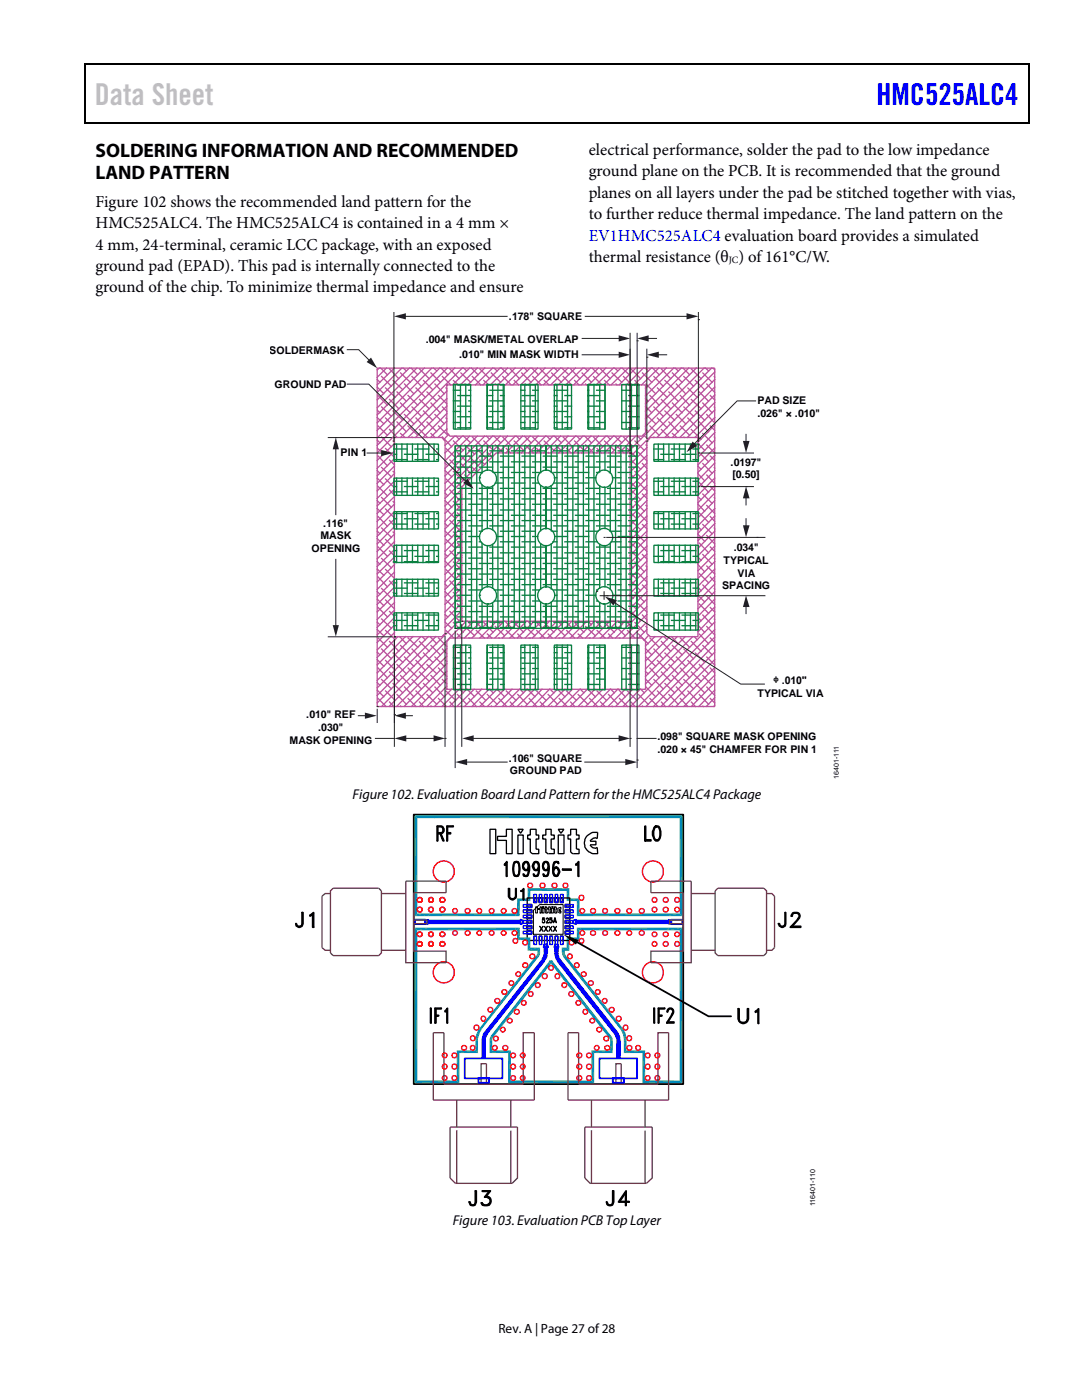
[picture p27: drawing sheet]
<svg xmlns="http://www.w3.org/2000/svg" width="216mm" height="279mm" viewBox="0 0 216 279" stroke-linecap="round" stroke-linejoin="round" font-family="sans-serif">
<defs><g id="words">
<text font-size="6" fill="#c1c1c1" x="18.9" y="20.9">Data Sheet</text>
<text font-size="6" fill="#00f" x="174.9" y="20.9">HMC525ALC4</text>
<g font-size="3.9">
<text x="19" y="31.3">SOLDERING INFORMATION AND RECOMMENDED</text>
<text x="19" y="35.8">LAND PATTERN</text>
</g>
<g font-size="3.3">
<text x="117.5" y="30.9">electrical performance, solder the pad to the low impedance</text>
<text x="117.5" y="35.2">ground plane on the PCB. It is recommended that the ground</text>
<text x="19" y="41.2">Figure 102 shows the recommended land pattern for the</text>
<text x="117.5" y="39.5">planes on all layers under the pad be stitched together with vias,</text>
<text x="19" y="45.6">HMC525ALC4. The HMC525ALC4 is contained in a 4 mm ×</text>
<text x="117.5" y="43.8">to further reduce thermal impedance. The land pattern on the</text>
<text x="19.1" y="49.8">4 mm, 24-terminal, ceramic LCC package, with an exposed</text>
<text x="117.5" y="52.3">thermal resistance (θ ) of161°C/W.</text>
<text x="19" y="54.1">ground pad (EPAD). This pad is internally connected to the</text>
<text x="19" y="58.4">ground of the chip. To minimize thermal impedance and ensure</text>
</g>
<text font-size="3.3" fill="#00f" x="117.5" y="48">EV1HMC525ALC4 evaluation board provides a simulated</text>
<g font-size="2.8">
<text x="70.4" y="159.5">Figure 102. Evaluation Board Land Pattern for the HMC525ALC4 Package</text>
<text x="90.3" y="244.4">Figure 103. Evaluation PCB Top Layer</text>
</g>
<text font-size="2.7" x="99.4" y="266">Rev. A | Page 27 of28</text>
<g font-size="2.1">
<text x="101.6" y="63.9">.178&quot; SQUARE</text>
<text x="53.7" y="70.6">SOLDERMASK</text>
<text x="84.9" y="68.4">.004&quot; MASK/METAL OVERLAP</text>
<text x="91.6" y="71.5">.010&quot; MIN MASK WIDTH</text>
<text x="54.8" y="77.4">GROUND PAD</text>
<text x="151.1" y="80.6">PAD SIZE</text>
<text x="151.1" y="83.1">.026&quot; × .010&quot;</text>
<text x="68" y="91">PIN 1</text>
<text x="145.8" y="93">.0197&quot;</text>
<text x="146.1" y="95.5">[0.50]</text>
<text x="63.9" y="107.7">MASK</text>
<text x="64.5" y="105.1">.116&quot;</text>
<text x="62.2" y="110.2">OPENING</text>
<text x="144.4" y="112.5">TYPICAL</text>
<text x="146.4" y="110">.034&quot;</text>
<text x="144.1" y="117.6">SPACING</text>
<text x="147.2" y="115.1">VIA</text>
<text x="154.3" y="136.6">ᶲ .010&quot;</text>
<text x="61.1" y="143.4">.010&quot; REF</text>
<text x="151.1" y="139.1">TYPICAL VIA</text>
<text x="57.8" y="148.5">MASK OPENING</text>
<text x="63.5" y="145.9">.030&quot;</text>
<text x="131.2" y="147.7">.098&quot; SQUARE MASK OPENING</text>
<text x="101.6" y="152">.106&quot; SQUARE</text>
<text x="101.7" y="154.6">GROUND PAD</text>
<text x="131.2" y="150.2">.020 × 45&quot; CHAMFER FOR PIN 1</text>
</g>
<text font-size="1.9" x="145.4" y="52.5">JC</text>
<g font-size="1.4">
<text x="167.4" y="155.4" transform="rotate(-90 167.4 155.4)">16401-111</text>
<text x="162.7" y="240.7" transform="rotate(-90 162.7 240.7)">116401-110</text>
</g>
</g></defs>
<path d="M16.9 12.7h.2v1h-.2zM16.9 12.7h.2v.3h-.2zM82.5 12.7h.3v.3h-.3zM205.1 12.7h.3v1h-.3zM205.1 12.7h.3v.3h-.3zM16.9 24.4h.2v.2h-.2zM82.3 24.4h.2v.2h-.2zM205.1 24.4h.3v.2h-.3z" fill="#000"/>
<path d="M17 13.7v10.7M17.1 12.8h65.4M82.8 12.8h122.3M205.2 13.7v10.7M17.1 24.5h188" fill="none" stroke="#000" stroke-width=".25"/>
<path d="M78.7 142.8l2.3-.6v1.2z" fill="#231f20"/>
<path d="M80.5 142.8h1.9" fill="none" stroke="#231f20" stroke-width=".2"/>
<path d="M90.8 152.1l2.4-.6v1.2z" fill="#231f20"/>
<path d="M92.8 152.1h8.5" fill="none" stroke="#231f20" stroke-width=".2"/>
<path d="M67 87.3l.6 2.4h-1.2z" fill="#231f20"/>
<path d="M67 89.2v13.6" fill="none" stroke="#231f20" stroke-width=".2"/>
<path d="M123.5 66.9l2.2 .6-2.2 .7z" fill="#231f20"/>
<path d="M116.1 67.5h7.8" fill="none" stroke="#231f20" stroke-width=".2"/>
<path d="M137 62.5l2.4 .6-2.4 .7z" fill="#231f20"/>
<path d="M116.7 63.1h20.7" fill="none" stroke="#231f20" stroke-width=".2"/>
<path d="M78.6 63.1l2.4-.6v1.3z" fill="#231f20"/>
<path d="M80.5 63.1h20.8" fill="none" stroke="#231f20" stroke-width=".2"/>
<path d="M123.5 70.2l2.2 .6-2.2 .6z" fill="#231f20"/>
<path d="M116.1 70.8h7.8" fill="none" stroke="#231f20" stroke-width=".2"/>
<path d="M129.1 70.8l2.4-.6v1.2z" fill="#231f20"/>
<path d="M131 70.8h2.1" fill="none" stroke="#231f20" stroke-width=".2"/>
<path d="M127.1 67.5l2.3-.6v1.3z" fill="#231f20"/>
<path d="M129 67.5h2.1" fill="none" stroke="#231f20" stroke-width=".2"/>
<path d="M66.4 124.8h1.2l-.6 2.3z" fill="#231f20"/>
<path d="M67 111.5v13.7" fill="none" stroke="#231f20" stroke-width=".2"/>
<path d="M124.8 151.5l2.3 .6-2.3 .6z" fill="#231f20"/>
<path d="M116.6 152.1h8.6" fill="none" stroke="#231f20" stroke-width=".2"/>
<path d="M72.8 142.2l2.4 .6-2.4 .7z" fill="#231f20"/>
<path d="M71.4 142.8h1.8" fill="none" stroke="#231f20" stroke-width=".2"/>
<path d="M148.9 97.1l.7 2.4h-1.4z" fill="#231f20"/>
<path d="M148.9 99v1.9" fill="none" stroke="#231f20" stroke-width=".2"/>
<path d="M148.9 118.9l.7 2.2h-1.4z" fill="#231f20"/>
<path d="M148.9 120.7v1.9" fill="none" stroke="#231f20" stroke-width=".2"/>
<path d="M148.2 88h1.4l-.7 2.4z" fill="#231f20"/>
<path d="M148.9 86.6v1.8" fill="none" stroke="#231f20" stroke-width=".2"/>
<path d="M148.2 104.8h1.4l-.7 2.4z" fill="#231f20"/>
<path d="M125.7 66.5v23.4M127.1 66.5v22M129.1 69.7v17.8M119.7 118.9h1.6M120.5 118.1v1.5M148.9 103.4v1.9M78.7 127.7v21.3M88.8 127v22M74.9 147.4h3.8M75.3 141.5v2.7M80.6 147.4h6.4M127.1 147.4h3.8" fill="none" stroke="#231f20" stroke-width=".2"/>
<g fill="none" stroke="#0b8040" stroke-width=".26">
<path d="M90.5 77.9h1.4M90.5 76.7h3.4v8.9h-3.4zM90.8 76.7v8.9M91.4 76.8h2.5M91.4 78.9h2.5M91.9 76.7v8.9M92.9 76.7v8.9M93.6 77.9h.3M97.2 76.8h1.1M97.2 78.9h1.1M97.2 76.7h3.4v8.9h-3.4zM97.2 76.7v8.9"/>
<path d="M97.8 77.9h2.6M97.8 80h2.6M98.3 76.7v8.9M99.4 76.7v8.9M99.9 76.8h.7M99.9 78.9h.7M100.4 76.7v8.9M103.9 77.9h.8M103.9 80h.8M103.9 76.7h3.5v8.9h-3.5zM104.2 76.8h2.6M104.2 78.9h2.6"/>
<path d="M104.7 76.7v8.9M105.8 76.7v8.9M106.3 77.9h1.1M106.3 80h1.1M106.8 76.7v8.9M110.6 76.8h.5M110.6 78.9h.5M110.6 77.9h2.6M110.6 80h2.6M110.6 76.7h3.4v8.9h-3.4zM111.1 76.7v8.9M112.2 76.7v8.9"/>
<path d="M112.7 76.8h1.3M112.7 78.9h1.3M113.2 76.7v8.9M117.3 77.9h.2M117.3 76.8h2.4M117.3 78.9h2.4M117.3 80h.2M117.3 76.7h3.4v8.9h-3.4zM117.5 76.7v8.9M118.5 76.7v8.9M119 77.9h1.7M119 80h1.7"/>
<path d="M119.7 76.7v8.9M120.7 76.7v8.9M124.1 77.9h1.9M124.1 80h1.9M124.1 76.7h3.4v8.9h-3.4zM124.9 76.7v8.9M125.5 76.8h2M125.5 78.9h2M126 76.7v8.9M127.1 76.7v8.9M78.6 89.6h2.6M78.6 90.7h.5"/>
<path d="M78.6 91.7h2.6M78.6 96h2.6M78.6 97.1h.5M78.6 98.2h2.6M78.6 95.4h8.9v3.5h-8.9zM78.6 88.6h8.9v3.5h-8.9zM79.1 88.6v3.5M79.1 95.4v3.5M80.2 88.6v3.5M80.2 95.4v3.5M80.7 90.7h2.7M80.7 97.1h2.7"/>
<path d="M81.2 88.6v3.5M81.2 95.4v3.5M82.3 88.6v3.5M82.3 95.4v3.5M82.8 89.6h2.8M82.8 91.7h2.8M82.8 96h2.8M82.8 98.2h2.8M83.4 88.6v3.5M83.4 95.4v3.5M84.4 88.6v3.5M84.4 95.4v3.5"/>
<path d="M85 90.7h2.5M85 97.1h2.5M85.6 88.6v3.5M85.6 95.4v3.5M86.6 88.6v3.5M86.6 95.4v3.5M87.1 89.6h.4M87.1 91.7h.4M87.1 96h.4M87.1 98.2h.4M90.5 80h1.4M90.5 82.1h1.4"/>
<path d="M90.5 84.3h1.4M90.8 90h1.1M90.8 92.2h1.1M90.8 94.3h1.1M90.8 96.4h1.1M90.8 98.5h1.1M90.8 89v36.4M90.8 89h36.3v36.4h-36.3zM91.4 91h2.7M91.4 93.2h2.7M91.4 95.3h2.7M91.4 97.5h2.7"/>
<path d="M91.4 99.6h2.7M91.4 81.1h2.5M91.4 83.2h2.5M91.4 85.4h2.5M91.9 89v36.4M92.9 89v36.4M93.5 90h2.7M93.5 92.2h2.7M93.5 94.3h2.7M93.6 96.4h2.3M93.6 98.5h2.6M93.6 80h.3"/>
<path d="M93.6 82.1h.3M93.6 84.3h.3M94.1 89v36.4M95.1 89v36.4M95.7 91h2.6M95.7 93.2h2.6M95.7 95.3h.1M95.7 97.5h2.6M95.7 99.6h2.6M96.2 89v5.4M96.2 96.8v9.2h-.5M97.2 81.1h1.1"/>
<path d="M97.2 83.2h1.1M97.2 85.4h1.1M97.2 89v4.8M97.2 97.3v8.2M97.8 90h2.6M97.8 92.2h2.6M97.8 98.5h2.6M97.8 82.1h2.6M97.8 84.3h2.6M98.3 89v5.2M98.3 97v8.7M98.5 94.3h1.9"/>
<path d="M98.8 96.4h1.6M99.4 89v36.4M99.9 91h2.7M99.9 93.2h2.7M99.9 95.3h2.7M99.9 97.5h2.7M99.9 99.6h2.7M99.9 81.1h.7M99.9 83.2h.7M99.9 85.4h.7M100.4 89v36.4M101.5 89v36.4"/>
<path d="M102.1 90h2.6M102.1 92.2h2.6M102.1 94.3h2.6M102.1 96.4h2.6M102.1 98.5h2.6M102.6 89v36.4M103.7 89v36.4M103.9 82.1h.8M103.9 84.3h.8M104.2 91h2.6M104.2 93.2h2.6M104.2 95.3h2.6"/>
<path d="M104.2 97.5h2.6M104.2 99.6h2.6M104.2 81.1h2.6M104.2 83.2h2.6M104.2 85.4h2.6M104.7 89v36.4M105.8 89v36.4M106.3 90h2.6M106.3 92.2h2.6M106.3 96.4h1.1M106.3 98.5h2.6M106.3 82.1h1.1"/>
<path d="M106.3 84.3h1.1M106.8 89v36.4M107.9 89v5.3h-1.6M107.9 96.9v9M108.4 91h2.7M108.4 93.2h2.7M108.4 97.5h2.7M108.4 99.6h2.7M108.9 89v4.8M108.9 97.3v8.2M110 89v5.3M110 96.9v9"/>
<path d="M110.5 90h2.7M110.5 92.2h2.7M110.5 94.3h2.7M110.5 96.4h2.7M110.5 98.5h2.7M110.6 95.3h.5M110.6 81.1h.5M110.6 83.2h.5M110.6 82.1h2.6M110.6 84.3h2.6M110.6 85.4h.5M111.1 89v36.4"/>
<path d="M112.2 89v36.4M112.7 91h2.7M112.7 93.2h2.7M112.7 95.3h2.7M112.7 97.5h2.7M112.7 99.6h2.7M112.7 81.1h1.3M112.7 83.2h1.3M112.7 85.4h1.3M113.2 89v36.4M114.3 89v36.4M114.8 90h2.7"/>
<path d="M114.8 92.2h2.7M114.8 94.3h2.7M114.8 96.4h2.7M114.8 98.5h2.7M115.4 89v36.4M116.4 89v36.4M116.9 91h2.8M116.9 93.2h2.8M116.9 95.3h2M116.9 97.5h2.8M116.9 99.6h2.8M117.3 82.1h.2"/>
<path d="M117.3 81.1h2.4M117.3 83.2h2.4M117.3 84.3h.2M117.3 85.4h2.4M117.5 89v36.4M118.5 89v36.4M119 90h2.8M119 92.2h2.8M119 94.3h.5M119 98.5h2.8M119 82.1h1.7M119 84.3h1.7"/>
<path d="M119.7 89v5.2M119.7 97v8.7M120.7 89v4.8M120.7 97.3v8.2M121.2 91h2.7M121.2 93.2h2.7M121.2 97.5h2.7M121.2 99.6h2.7M121.6 94.3h.2M121.8 89v5.4M121.8 96.8v9.2h2.1M122.2 95.3h1.7"/>
<path d="M122.8 89v36.4M123.4 90h2.6M123.4 92.2h2.6M123.4 94.3h2.6M123.4 96.4h2.6M123.4 98.5h2.6M123.9 89v36.4M124.1 82.1h1.9M124.1 84.3h1.9M124.9 89v36.4M125.5 91h1.6M125.5 93.2h1.6"/>
<path d="M125.5 95.3h1.6M125.5 97.5h1.6M125.5 99.6h1.6M125.5 81.1h2M125.5 83.2h2M125.5 85.4h2M126 89v36.4M127 89v36.4M130.5 89.6h1.9M130.5 91.7h1.9M130.5 96h1.9M130.5 98.2h1.9"/>
<path d="M130.5 88.6h8.9v3.5h-8.9zM130.5 95.4h8.9v3.5h-8.9zM131.4 88.6v3.5M131.4 95.4v3.5M131.9 90.7h2.6M131.9 97.1h2.6M132.4 88.6v3.5M132.4 95.4v3.5M133.5 88.6v3.5M133.5 95.4v3.5M134 89.6h2.7M134 91.7h2.7"/>
<path d="M134 96h2.7M134 98.2h2.7M134.5 88.6v3.5M134.5 95.4v3.5M135.6 88.6v3.5M135.6 95.4v3.5M136.1 90.7h2.7M136.1 97.1h2.7M136.7 88.6v3.5M136.7 95.4v3.5M137.8 88.6v3.5M137.8 95.4v3.5"/>
<path d="M138.3 89.6h1.1M138.3 91.7h1.1M138.3 96h1.1M138.3 98.2h1.1M138.8 88.6v3.5M138.8 95.4v3.5M78.6 102.5h2.6M78.6 103.5h.5M78.6 104.6h2.6M78.6 109.9h.5M78.6 111h2.6M78.6 112.1h.5"/>
<path d="M78.6 116.3h.5M78.6 117.4h2.6M78.6 118.4h.5M78.6 102.1h8.9v3.5h-8.9zM78.6 108.8h8.9v3.5h-8.9zM78.6 115.6h8.9v3.4h-8.9zM79.1 102.1v3.5M79.1 108.8v3.5M79.1 115.6v3.4M80.2 102.1v3.5M80.2 108.8v3.5M80.2 115.6v3.4"/>
<path d="M80.7 103.5h2.7M80.7 109.9h2.7M80.7 112.1h2.7M80.7 116.3h2.7M80.7 118.4h2.7M81.2 102.1v3.5M81.2 108.8v3.5M81.2 115.6v3.4M82.3 102.1v3.5M82.3 108.8v3.5M82.3 115.6v3.4M82.8 102.5h2.8"/>
<path d="M82.8 104.6h2.8M82.8 111h2.8M82.8 117.4h2.8M83.4 102.1v3.5M83.4 108.8v3.5M83.4 115.6v3.4M84.4 102.1v3.5M84.4 108.8v3.5M84.4 115.6v3.4M85 103.5h2.5M85 109.9h2.5M85 112.1h2.5"/>
<path d="M85 116.3h2.5M85 118.4h2.5M85.6 102.1v3.5M85.6 108.8v3.5M85.6 115.6v3.4M86.6 102.1v3.5M86.6 108.8v3.5M86.6 115.6v3.4M87.1 102.5h.4M87.1 104.6h.4M87.1 111h.4M87.1 117.4h.4"/>
<path d="M90.8 100.6h1.1M90.8 102.8h1.1M90.8 105h1.1M90.8 107.1h1.1M90.8 109.2h1.1M90.8 111.4h1.1M90.8 113.5h1.1M90.8 115.6h1.1M90.8 117.7h1.1M90.8 119.9h1.1M91.4 101.8h2.7M91.4 103.9h2.7"/>
<path d="M91.4 106h2.7M91.4 108.1h2.7M91.4 110.3h2.7M91.4 112.4h2.7M91.4 114.6h2.7M91.4 116.7h2.7M91.4 118.8h2.7M93.6 100.6h2.6M93.6 102.8h2.6M93.6 105h2.6M93.6 107.1h2.1M93.6 109.2h2.6"/>
<path d="M93.6 111.4h2.6M93.6 113.5h2.6M93.6 115.6h2.6M93.6 117.7h2.4M93.6 119.9h2.4M95.7 101.8h2.6M95.7 103.9h2.6M95.7 108.1h.2M95.7 110.3h2.6M95.7 112.4h2.6M95.7 114.6h2.6M95.7 116.7h2.6"/>
<path d="M95.7 118.8h.1M96.2 108.4v9.2M97.2 108.9v8.2M97.8 100.6h2.6M97.8 102.8h2.6M97.8 105h2.6M97.8 109.2h2.6M97.8 111.4h2.6M97.8 113.5h2.6M97.8 115.6h2.6M98.3 108.7v8.7M98.7 117.7h1.7"/>
<path d="M98.7 119.9h1.7M99.1 107.1h1.3M99.9 101.8h2.7M99.9 103.9h2.7M99.9 106h2.7M99.9 108.1h2.7M99.9 110.3h2.7M99.9 112.4h2.7M99.9 114.6h2.7M99.9 116.7h2.7M99.9 118.8h2.7M102.1 100.6h2.6"/>
<path d="M102.1 102.8h2.6M102.1 105h2.6M102.1 107.1h2.6M102.1 109.2h2.6M102.1 111.4h2.6M102.1 113.5h2.6M102.1 115.6h2.6M102.1 117.7h2.6M102.1 119.9h2.6M104.2 101.8h2.6M104.2 103.9h2.6M104.2 106h2.6"/>
<path d="M104.2 108.1h2.6M104.2 110.3h2.6M104.2 112.4h2.6M104.2 114.6h2.6M104.2 116.7h2.6M104.2 118.8h2.6M106.3 100.6h2.6M106.3 102.8h2.6M106.3 105h2.6M106.3 107.1h1M106.3 109.2h2.6M106.3 111.4h2.6"/>
<path d="M106.3 113.5h2.6M106.3 115.6h2.6M106.3 117.7h1.3M106.3 119.9h1.3M107.9 108.6v9M108.4 101.8h2.7M108.4 103.9h2.7M108.4 110.3h2.7M108.4 112.4h2.7M108.4 114.6h2.7M108.4 116.7h2.7M108.9 108.9v8.2"/>
<path d="M110 108.6v9M110.2 106h.9M110.3 108.1h.8M110.5 100.6h2.7M110.5 102.8h2.7M110.5 105h2.7M110.5 109.2h2.7M110.5 111.4h2.7M110.5 113.5h2.7M110.5 115.6h2.7M110.5 117.7h2.7M110.5 119.9h2.7"/>
<path d="M110.7 107.1h2.5M110.7 118.8h.4M112.7 101.8h2.7M112.7 103.9h2.7M112.7 106h2.7M112.7 108.1h2.7M112.7 110.3h2.7M112.7 112.4h2.7M112.7 114.6h2.7M112.7 116.7h2.7M112.7 118.8h2.7M114.8 100.6h2.7"/>
<path d="M114.8 102.8h2.7M114.8 105h2.7M114.8 107.1h2.7M114.8 109.2h2.7M114.8 111.4h2.7M114.8 113.5h2.7M114.8 115.6h2.7M114.8 117.7h2.7M114.8 119.9h2.7M116.9 101.8h2.8M116.9 103.9h2.8M116.9 106h2.4"/>
<path d="M116.9 108.1h2.2M116.9 110.3h2.8M116.9 112.4h2.8M116.9 114.6h2.8M116.9 116.7h2.8M116.9 118.8h2M119 100.6h2.8M119 102.8h2.8M119 105h2.8M119 109.2h2.8M119 111.4h2.8M119 113.5h2.8"/>
<path d="M119 115.6h2.8M119 117.7h.2M119 119.9h.2M119.7 108.7v8.7M120.7 108.9v8.2M121.2 101.8h2.7M121.2 103.9h2.7M121.2 110.3h2.7M121.2 112.4h2.7M121.2 114.6h2.7M121.2 116.7h2.7M121.8 108.4v9.2"/>
<path d="M121.9 108.1h2M122.3 118.8h1.6M123.4 100.6h2.6M123.4 102.8h2.6M123.4 105h2.6M123.4 107.1h2.6M123.4 109.2h2.6M123.4 111.4h2.6M123.4 113.5h2.6M123.4 115.6h2.6M123.4 117.7h2.6M123.4 119.9h2.6"/>
<path d="M125.5 101.8h1.6M125.5 103.9h1.6M125.5 106h1.6M125.5 108.1h1.6M125.5 110.3h1.6M125.5 112.4h1.6M125.5 114.6h1.6M125.5 116.7h1.6M125.5 118.8h1.6M130.5 102.5h1.9M130.5 104.6h1.9M130.5 111h1.9"/>
<path d="M130.5 117.4h1.9M130.5 102.1h8.9v3.5h-8.9zM130.5 115.6h8.9v3.4h-8.9zM130.5 108.8h8.9v3.5h-8.9zM131.4 102.1v3.5M131.4 108.8v3.5M131.4 115.6v3.4M131.9 103.5h2.6M131.9 109.9h2.6M131.9 112.1h2.6M131.9 116.3h2.6M131.9 118.4h2.6"/>
<path d="M132.4 102.1v3.5M132.4 108.8v3.5M132.4 115.6v3.4M133.5 102.1v3.5M133.5 108.8v3.5M133.5 115.6v3.4M134 102.5h2.7M134 104.6h2.7M134 111h2.7M134 117.4h2.7M134.5 102.1v3.5M134.5 108.8v3.5"/>
<path d="M134.5 115.6v3.4M135.6 102.1v3.5M135.6 108.8v3.5M135.6 115.6v3.4M136.1 103.5h2.7M136.1 109.9h2.7M136.1 112.1h2.7M136.1 116.3h2.7M136.1 118.4h2.7M136.7 102.1v3.5M136.7 108.8v3.5M136.7 115.6v3.4"/>
<path d="M137.8 102.1v3.5M137.8 108.8v3.5M137.8 115.6v3.4M138.3 102.5h1.1M138.3 104.6h1.1M138.3 111h1.1M138.3 117.4h1.1M138.8 102.1v3.5M138.8 108.8v3.5M138.8 115.6v3.4M78.6 122.8h.5M78.6 123.8h2.6"/>
<path d="M78.6 124.9h.5M78.6 122.3h8.9v3.4h-8.9zM79.1 122.3v3.4M80.2 122.3v3.4M80.7 122.8h2.7M80.7 124.9h2.7M81.2 122.3v3.4M82.3 122.3v3.4M82.8 123.8h2.8M83.4 122.3v3.4M84.4 122.3v3.4M85 122.8h2.5"/>
<path d="M85 124.9h2.5M85.6 122.3v3.4M86.6 122.3v3.4M87.1 123.8h.4M90.5 129.2h1.4M90.5 131.3h1.4M90.5 133.4h1.4M90.5 135.5h1.4M90.5 128.7h3.4v9h-3.4zM90.8 122.1h1.1M90.8 124.2h1.1M90.8 128.7v9"/>
<path d="M91.4 121h2.7M91.4 123.1h2.7M91.4 125.2h2.7M91.4 130.2h2.5M91.4 132.4h2.5M91.4 134.5h2.5M91.4 136.6h2.5M91.9 128.7v9M92.9 128.7v9M93.6 122.1h2.6M93.6 124.2h2.6M93.6 129.2h.3"/>
<path d="M93.6 131.3h.3M93.6 133.4h.3M93.6 135.5h.3M95.7 121h2.6M95.7 123.1h2.6M95.7 125.2h2.6M96.2 120v5.4M97.2 130.2h1.1M97.2 132.4h1.1M97.2 134.5h1.1M97.2 136.6h1.1M97.2 128.7h3.4v9h-3.4z"/>
<path d="M97.2 120.6v4.8M97.2 128.7v9M97.8 122.1h2.6M97.8 124.2h2.6M97.8 129.2h2.6M97.8 131.3h2.6M97.8 133.4h2.6M97.8 135.5h2.6M98.3 120.3v5.1M98.3 128.7v9M99.4 128.7v9M99.9 121h2.7"/>
<path d="M99.9 123.1h2.7M99.9 125.2h2.7M99.9 130.2h.7M99.9 132.4h.7M99.9 134.5h.7M99.9 136.6h.7M100.4 128.7v9M102.1 122.1h2.6M102.1 124.2h2.6M103.9 129.2h.8M103.9 131.3h.8M103.9 133.4h.8"/>
<path d="M103.9 135.5h.8M103.9 128.7h3.5v9h-3.5zM104.2 121h2.6M104.2 123.1h2.6M104.2 125.2h2.6M104.2 130.2h2.6M104.2 132.4h2.6M104.2 134.5h2.6M104.2 136.6h2.6M104.7 128.7v9M105.8 128.7v9M106.3 122.1h2.6"/>
<path d="M106.3 124.2h2.6M106.3 129.2h1.1M106.3 131.3h1.1M106.3 133.4h1.1M106.3 135.5h1.1M106.8 128.7v9M107.9 120.2v5.2M108.4 121h2.7M108.4 123.1h2.7M108.4 125.2h2.7M108.9 120.6v4.8M110 120.2v5.2"/>
<path d="M110.5 122.1h2.7M110.5 124.2h2.7M110.6 129.2h2.6M110.6 130.2h.5M110.6 132.4h.5M110.6 131.3h2.6M110.6 133.4h2.6M110.6 134.5h.5M110.6 136.6h.5M110.6 135.5h2.6M110.6 128.7h3.4v9h-3.4zM111.1 128.7v9"/>
<path d="M112.2 128.7v9M112.7 121h2.7M112.7 123.1h2.7M112.7 125.2h2.7M112.7 130.2h1.3M112.7 132.4h1.3M112.7 134.5h1.3M112.7 136.6h1.3M113.2 128.7v9M114.8 122.1h2.7M114.8 124.2h2.7M116.9 121h2.8"/>
<path d="M116.9 123.1h2.8M116.9 125.2h2.8M117.3 129.2h.2M117.3 130.2h2.4M117.3 131.3h.2M117.3 133.4h.2M117.3 132.4h2.4M117.3 134.5h2.4M117.3 135.5h.2M117.3 136.6h2.4M117.3 128.7h3.4v9h-3.4zM117.5 128.7v9"/>
<path d="M118.5 128.7v9M119 122.1h2.8M119 124.2h2.8M119 129.2h1.7M119 131.3h1.7M119 133.4h1.7M119 135.5h1.7M119.7 120.3v5.1M119.7 128.7v9M120.7 120.6v4.8M120.7 128.7v9M121.2 121h2.7"/>
<path d="M121.2 123.1h2.7M121.2 125.2h2.7M121.8 120v5.4M123.4 122.1h2.6M123.4 124.2h2.6M124.1 129.2h1.9M124.1 131.3h1.9M124.1 133.4h1.9M124.1 135.5h1.9M124.1 128.7h3.4v9h-3.4zM124.9 128.7v9M125.5 121h1.6"/>
<path d="M125.5 123.1h1.6M125.5 125.2h1.6M125.5 130.2h2M125.5 132.4h2M125.5 134.5h2M125.5 136.6h2M126 128.7v9M127.1 128.7v9M130.5 123.8h1.9M130.5 122.3h8.9v3.4h-8.9zM131.4 122.3v3.5M131.9 122.8h2.6"/>
<path d="M131.9 124.9h2.6M132.4 122.3v3.5M133.5 122.3v3.5M134 123.8h2.7M134.5 122.3v3.5M135.6 122.3v3.5M136.1 122.8h2.7M136.1 124.9h2.7M136.7 122.3v3.5M137.8 122.3v3.5M138.3 123.8h1.1M138.8 122.3v3.5"/>
<circle cx="97.4" cy="95.5" r="1.71"/>
<circle cx="109" cy="95.5" r="1.71"/>
<circle cx="120.6" cy="95.5" r="1.7"/>
<circle cx="97.4" cy="118.8" r="1.71"/>
<circle cx="97.4" cy="107.2" r="1.71"/>
<circle cx="109" cy="107.2" r="1.71"/>
<circle cx="109" cy="118.8" r="1.71"/>
<circle cx="120.6" cy="107.2" r="1.71"/>
<circle cx="120.6" cy="118.8" r="1.72"/>
</g>
<g fill="none" stroke="#b9529e" stroke-width=".26">
<path d="M75.3 73.5h67.3v67.5h-67.3zM75.3 75.8l.5 .5M75.3 77.3l1.3 1.3M75.4 78.9l1.9 2M75.7 73.4l-.4 .4M76 73.5l1.3 1.3M76.1 75.1l2 2M76.9 77.4l2 1.9M77.1 73.4l-1.8 1.9M77.7 73.6l1.9 2M77.7 79.7l1.9 1.9M78.4 75.9l2 1.9"/>
<path d="M78.7 73.4l-3.4 3.4M79.2 78.2l1.9 1.9M79.9 74.4l2 1.9M80.2 73.4l-4.9 4.9M80.5 73.5l.6 .5M80.7 76.6l1.9 2M81.4 78.9l2 2M81.7 73.4l-6.4 6.4M82 73.5l1.4 1.3M82.2 75.1l1.9 2M83 77.4l1.9 1.9M83.2 73.4l-7.9 8"/>
<path d="M83.7 73.6l1.9 2M83.7 79.7l1.9 1.9M84.5 75.9l1.8 1.9M84.7 73.4l-9.4 9.4M85.2 78.2l1.9 1.9M86 74.4l1.8 1.9M86.2 73.4l-10.9 11M86.5 73.5l.6 .5M86.8 76.6l1.8 2M87.5 78.9l1.7 1.7M87.8 73.4l-12.5 12.5M88 73.5l1.3 1.3"/>
<path d="M88.3 75.1l1.7 1.7M89 77.4l.2 .2M89.2 76.8h39.6v9.5l-.7 .7h-38.3l-.6-.7zM89.2 79.5l-7.8 7.8M89.2 78l-9.3 9.3M89.3 73.4l-14 14M89.8 73.6l1.8 2M90.5 75.9l.9 .9M90.7 73.4l-15.4 15.5M92 74.4l1.9 1.9M92.2 73.4l-16.9 17M92.5 73.5l.6 .5"/>
<path d="M92.8 76.6l.1 .2M93.7 73.5l-3.4 3.3M94.1 73.5l1.3 1.3M94.3 75.1l1.6 1.7M95.2 73.5l-3.3 3.3M95.8 73.6l1.9 2M96.5 75.9l1 .9M96.7 73.5l-3.3 3.3M98 74.4l1.9 1.9M98.3 73.5l-3.4 3.3M98.6 73.5l.6 .5M98.8 76.6l.2 .2"/>
<path d="M99.8 73.5l-3.4 3.3M100.1 73.5l1.4 1.3M100.3 75.1l1.7 1.7M101.3 73.5l-3.4 3.3M101.8 73.6l1.9 2M102.6 75.9l.9 .9M102.8 73.5l-3.4 3.3M104.1 74.4l1.9 1.9M104.3 73.5l-3.4 3.3M104.6 73.5l.6 .5M104.8 76.6l.2 .2M105.8 73.5l-3.4 3.3"/>
<path d="M106.1 73.5l1.3 1.3M106.3 75.1l1.7 1.7M107.3 73.5l-3.4 3.3M107.8 73.6l1.9 2M108.6 75.9l1 .9M108.8 73.5l-3.4 3.3M110.1 74.4l1.9 1.9M110.4 73.5l-3.5 3.3M110.6 73.5l.6 .5M110.9 76.6l.2 .2M111.8 73.5l-3.4 3.3M112.1 73.5l1.4 1.3"/>
<path d="M112.4 75.1l1.6 1.7M113.3 73.5l-3.4 3.3M113.9 73.6l1.8 2M114.7 75.9l.8 .9M114.8 73.5l-3.4 3.3M116.1 74.4l1.9 1.9M116.3 73.5l-3.4 3.3M116.7 73.5l.6 .5M116.9 76.6l.1 .2M117.8 73.5l-3.3 3.3M118.2 73.5l1.3 1.3M118.4 75.1l1.7 1.7"/>
<path d="M119.4 73.5l-3.4 3.3M119.8 73.6l2 2M120.6 75.9l1 .9M120.9 73.5l-3.4 3.3M122.1 74.4l2 1.9M122.4 73.5l-3.4 3.3M122.7 73.5l.6 .5M122.9 76.6l.2 .2M123.9 73.5l-3.4 3.3M124.1 73.5l1.5 1.3M124.4 75.1l1.7 1.7M125.4 73.5l-3.4 3.3"/>
<path d="M125.9 73.6l1.9 2M126.7 75.9l.9 .9M126.9 73.5l-3.4 3.3M128.2 74.4l1.8 1.9M128.4 73.5l-3.4 3.3M128.7 73.5l.6 .5M128.8 79.5l.5 .6M128.9 76.6l1.9 2M129.7 78.9l1.8 2M130 73.5l-3.5 3.3M130.2 73.5l1.3 1.3M130.5 75.1l1.8 2"/>
<path d="M131.2 77.4l1.9 1.9M131.5 73.5l-3.5 3.3M132 73.6l1.8 2M132 79.7l1.8 1.9M132.7 75.9l1.9 1.9M132.9 73.5l-4.1 4M133.5 78.2l1.8 1.9M134.2 74.4l1.9 1.9M134.4 73.5l-5.6 5.5M134.7 73.5l.6 .5M135 76.6l1.8 2M135.8 78.9l1.8 2"/>
<path d="M135.9 73.5l-7.1 7.1M136.3 73.5l1.3 1.3M136.5 75.1l1.9 2M137.2 77.4l1.9 1.9M137.4 73.5l-8.6 8.6M138 73.6l1.9 2M138 79.7l1.9 1.9M138.7 75.9l1.9 1.9M138.9 73.5l-10.1 10.1M139.5 78.2l1.9 1.9M140.2 74.4l1.9 1.9M140.5 73.5l-11.7 11.6"/>
<path d="M140.8 73.5l.6 .5M141 76.6l1.6 1.7M141.7 78.9l.9 .9M142 73.5l-16.9 16.9M142.3 73.5l.3 .3M142.5 75.1l.1 .2M142.6 78.8l-8.4 8.5M142.6 77.2l-9.9 10.1M142.6 75.7l-11.5 11.6M142.6 74.2l-16.9 17M75.3 81.8l.5 .6M75.3 83.3l1.3 1.3"/>
<path d="M75.3 87.8l.5 .6M75.3 89.4l1.3 1.3M75.3 93.9l.5 .5M75.3 95.4l1.3 1.3M75.3 99.9l.5 .5M75.4 85l1.9 1.9M75.4 91l1.9 1.9M75.4 97.1l1.9 1.8M76.1 81.2l2 1.9M76.1 87.2l2 2M76.1 93.3l2 1.8M76.1 99.3l2 1.9"/>
<path d="M76.9 83.4l2 2M76.9 89.5l1.8 1.8M76.9 95.6l1.8 1.8M77.7 85.7l1.5 1.6M77.7 91.8l1 1M77.7 97.8l1 1.1M78.4 82l2 1.9M78.4 88l.3 .3M78.4 94.1l.3 .2M78.7 87.3h9.5l.6 .7v38.5l-.6 .6h-9.5zM78.7 99.1l-3.4 3.4M78.7 97.6l-3.4 3.4"/>
<path d="M78.7 96l-3.4 3.5M78.7 94.5l-3.4 3.5M78.7 88.5l-3.4 3.4M78.7 90l-3.4 3.5M78.7 91.5l-3.4 3.5M78.7 93l-3.4 3.5M79.2 84.2l1.9 2M79.9 80.4l2 2M79.9 86.5l.9 .8M80.7 82.7l1.9 1.9M81.4 85l2 1.9M82.2 81.2l1.9 1.9"/>
<path d="M82.2 87.2l.1 .1M83 83.4l1.9 2M83.7 85.7l1.6 1.6M84.5 82l1.8 1.9M85.2 84.2l1.9 2M86 80.4l1.8 2M86 86.5l.8 .8M86.8 82.7l1.8 1.9M87.5 85l1.8 1.9M88.3 81.2l.9 .9M88.3 87.2l1.8 2M88.8 92.4l.5 .5"/>
<path d="M88.8 93.9l1.3 1.2M88.8 98.4l.5 .5M88.8 99.9l1.3 1.3M89 83.4l.2 .2M89 89.5l1.9 1.9M89 95.6l1.9 1.8M89.2 82.5l-4.8 4.8M89.2 84l-3.3 3.3M89.2 81l-6.3 6.3M89.2 85.6l-1.8 1.7M89.5 86.7l-1 1M89.8 91.8l1.8 1.9"/>
<path d="M89.8 97.8l1.8 1.9M90.5 88l1.9 1.9M90.5 94.1l1.9 1.8M90.7 87l-1.9 1.9M91 87l.6 .7M91.3 90.3l1.8 1.9M91.3 96.3l.8 1M92 92.5l1.9 1.9M92 98.6l.1 .2M92.1 97.2l6.9-6.8h26.7v33.6h-33.6zM92.2 99.2l-3.4 3.3M92.2 97.6l-3.4 3.4"/>
<path d="M92.2 87l-3.4 3.4M92.5 87l1.4 1.4M92.8 88.8l1.9 1.9M92.8 94.8l.8 .9M93.6 91l1.8 1.9M93.7 87l-4.9 5M94.3 87.2l1.9 2M94.3 93.3l.8 .9M95 89.5l1.9 1.9M95.2 87l-6.4 6.5M95.8 91.8l.9 .9M96.5 88l1.9 1.9"/>
<path d="M96.7 87l-7.9 8M97.1 87l.6 .7M97.2 90.3l1 .9M98.3 87l-9.5 9.5M98.6 87l1.3 1.4M98.8 88.8l1.6 1.6M99.8 87l-11 11M100.3 87.2l1.9 2M101 89.5l.9 .9M101.3 87l-12.5 12.5M102.6 88l1.9 1.9M102.8 87l-3.4 3.4"/>
<path d="M103 87l.7 .7M103.3 90.3l.1 .1M104.3 87l-3.4 3.4M104.6 87l1.4 1.4M104.8 88.8l1.6 1.6M105.8 87l-3.4 3.4M106.3 87.2l1.9 2M107.1 89.5l.9 .9M107.4 87l-3.4 3.4M108.6 88l1.9 1.9M108.9 87l-3.4 3.4M109.1 87l.6 .7"/>
<path d="M109.4 90.3l.1 .1M110.4 87l-3.4 3.4M110.6 87l1.4 1.4M110.9 88.8l1.6 1.6M111.8 87l-3.3 3.4M112.4 87.2l1.8 2M113.1 89.5l.9 .9M113.3 87l-3.3 3.4M114.7 88l1.8 1.9M114.8 87l-3.3 3.4M115.1 87l.6 .7M115.4 90.3v.1"/>
<path d="M116.3 87l-3.3 3.4M116.7 87l1.3 1.4M116.9 88.8l1.5 1.6M117.9 87l-3.4 3.4M118.4 87.2l1.9 2M119.1 89.5l.9 .9M119.4 87l-3.3 3.4M120.6 88l2 1.9M120.9 87l-3.3 3.4M121.2 87l.6 .7M121.4 90.3l.1 .1M122.4 87l-3.3 3.4"/>
<path d="M122.7 87l1.4 1.4M122.9 88.8l1.6 1.6M123.9 87l-3.4 3.4M124.4 87.2l1.9 2M125.2 89.5l1.9 1.9M125.4 87l-3.4 3.4M125.7 94.6l.6 .6M125.7 96.1l1.4 1.3M125.9 91.8l1.9 1.9M125.9 97.8l1.9 1.9M126.7 88l1.8 1.9M126.7 94.1l1.8 1.8"/>
<path d="M126.9 87l-3.4 3.4M127.2 87l.6 .7M127.4 90.3l1.7 1.7M127.4 96.3l1.7 1.7M128.2 92.5l.9 1M128.2 98.6l.9 .9M128.4 86.8l1 .9M128.8 81.1l1.2 1.3M128.8 85.6l.5 .6M128.9 82.7l1.9 1.9M128.9 88.8l.2 .1M128.9 94.8l.2 .2"/>
<path d="M129.1 99.9l-3.4 3.4M129.1 98.4l-3.4 3.4M129.1 96.9l-3.4 3.4M129.1 93.9l-3.4 3.4M129.1 95.4l-3.4 3.4M129.1 90.9l-3.4 3.3M129.1 92.4l-3.4 3.4M129.1 89.3l-3.4 3.4M129.7 85l1.8 1.9M129.8 87.3h9.5v39.8h-9.5l-.7-.6v-38.5zM130.5 81.2l1.8 1.9M130.5 87.2v.1"/>
<path d="M131.2 83.4l1.9 2M132 85.7l1.6 1.6M132.7 82l1.9 1.9M133.5 84.2l1.8 2M134.2 80.4l1.9 2M134.2 86.5l.9 .8M135 82.7l1.8 1.9M135.8 85l1.8 1.9M136.5 81.2l1.9 1.9M136.5 87.2v.1M137.2 83.4l1.9 2M138 85.7l1.9 2"/>
<path d="M138.7 82l1.9 1.9M139.3 88.5l1.3 1.4M139.3 93l.6 .7M139.3 94.5l1.3 1.4M139.3 99.1l.6 .6M139.5 84.2l1.9 2M139.5 90.3l1.9 1.9M139.5 96.3l1.9 1.9M140.2 80.4l1.9 2M140.2 86.5l1.9 1.9M140.2 92.5l1.9 1.9M140.2 98.6l1.9 1.8"/>
<path d="M141 82.7l1.6 1.7M141 88.8l1.6 1.6M141 94.8l1.6 1.7M141.7 85l.9 .9M141.7 91l.9 .9M141.7 97.1l.9 .9M142.5 81.2l.1 .2M142.5 87.2l.1 .2M142.5 93.3l.1 .2M142.5 99.3l.1 .2M142.6 99.9l-3.3 3.4M142.6 96.9l-3.3 3.4"/>
<path d="M142.6 98.4l-3.3 3.4M142.6 93.9l-3.3 3.4M142.6 95.4l-3.3 3.4M142.6 90.9l-3.3 3.4M142.6 92.4l-3.3 3.4M142.6 87.8l-3.3 3.5M142.6 89.4l-3.3 3.4M142.6 84.8l-3.3 3.5M142.6 86.3l-3.3 3.5M142.6 83.3l-3.9 4M142.6 81.8l-5.4 5.5M142.6 80.3l-6.9 7"/>
<path d="M75.3 101.5l1.3 1.2M75.3 106l.5 .5M75.3 107.5l1.3 1.3M75.3 112.1l.5 .5M75.3 113.6l1.3 1.2M75.3 118.1l.5 .5M75.3 119.6l1.3 1.3M75.4 103.1l1.9 1.9M75.4 109.2l1.9 1.8M75.4 115.2l1.9 1.9M76.1 105.4l2 1.8M76.1 111.5l2 1.8"/>
<path d="M76.1 117.5l2 1.9M76.9 101.6l1.8 1.7M76.9 107.7l1.8 1.7M76.9 113.7l1.8 1.7M76.9 119.7l1.8 1.8M77.7 103.9l1 1M77.7 110l1 .9M77.7 116l1 1M78.4 100.1l.3 .2M78.4 106.2l.3 .2M78.4 112.2l.3 .2M78.4 118.2l.3 .3"/>
<path d="M78.7 115.7l-3.4 3.4M78.7 117.2l-3.4 3.4M78.7 118.8l-3.4 3.3M78.7 111.2l-3.4 3.3M78.7 112.7l-3.4 3.4M78.7 114.2l-3.4 3.4M78.7 106.6l-3.4 3.4M78.7 108.1l-3.4 3.4M78.7 109.7l-3.4 3.3M78.7 105.1l-3.4 3.4M78.7 100.6l-3.4 3.4M78.7 102.1l-3.4 3.4"/>
<path d="M78.7 103.6l-3.4 3.4M88.8 104.5l.5 .5M88.8 106l1.3 1.2M88.8 110.6l.5 .4M88.8 112l1.3 1.3M88.8 116.6l.5 .5M88.8 118.1l1.3 1.3M89 101.6l1.9 1.9M89 107.7l1.9 1.8M89 113.7l1.9 1.9M89 119.7l1.9 1.9M89.8 103.9l1.8 1.8"/>
<path d="M89.8 110l1.8 1.8M89.8 116l1.8 1.9M90.5 100.1l1.6 1.7M90.5 106.2l1.6 1.6M90.5 112.2l1.6 1.6M90.5 118.2l1.6 1.7M91.3 102.4l.8 .9M91.3 108.4l.8 .9M91.3 114.5l.8 .9M92 104.7l.1 .1M92 110.7l.1 .1M92 116.7l.1 .2"/>
<path d="M92.2 118.8l-3.4 3.3M92.2 117.3l-3.4 3.3M92.2 115.8l-3.4 3.3M92.2 114.3l-3.4 3.3M92.2 112.8l-3.4 3.3M92.2 111.3l-3.4 3.3M92.2 109.8l-3.4 3.3M92.2 108.2l-3.4 3.3M92.2 106.7l-3.4 3.3M92.2 105.2l-3.4 3.3M92.2 103.7l-3.4 3.3M92.2 102.2l-3.4 3.3"/>
<path d="M92.2 100.7l-3.4 3.3M125.7 100.7l.6 .5M125.7 102.2l1.4 1.3M125.7 106.7l.6 .5M125.7 108.2l1.4 1.3M125.7 112.8l.6 .5M125.7 114.3l1.4 1.3M125.7 118.8l.6 .6M125.9 103.9l1.9 1.8M125.9 110l1.9 1.8M125.9 116l1.9 1.9M126.7 100.1l1.8 1.9"/>
<path d="M126.7 106.2l1.8 1.8M126.7 112.2l1.8 1.9M126.7 118.2l1.8 1.9M127.4 102.4l1.7 1.7M127.4 108.4l1.7 1.7M127.4 114.5l1.7 1.6M128.2 104.7l.9 .9M128.2 110.7l.9 .9M128.2 116.8l.9 .8M128.9 100.9l.2 .1M128.9 106.9l.2 .2M128.9 113l.2 .1"/>
<path d="M128.9 119l.2 .1M129.1 118.1l-3.4 3.3M129.1 119.6l-3.4 3.3M129.1 116.6l-3.4 3.3M129.1 115.1l-3.4 3.3M129.1 113.6l-3.4 3.3M129.1 112l-3.4 3.4M129.1 109l-3.4 3.3M129.1 110.6l-3.4 3.2M129.1 106l-3.4 3.3M129.1 107.5l-3.4 3.3M129.1 103l-3.4 3.3"/>
<path d="M129.1 104.5l-3.4 3.3M129.1 101.5l-3.4 3.3M139.3 100.6l1.3 1.4M139.3 105.1l.6 .6M139.3 106.6l1.3 1.4M139.3 111.2l.6 .6M139.3 112.7l1.3 1.4M139.3 117.2l.6 .7M139.3 118.8l1.3 1.3M139.5 102.4l1.9 1.8M139.5 108.4l1.9 1.9M139.5 114.5l1.9 1.8"/>
<path d="M140.2 104.7l1.9 1.8M140.2 110.7l1.9 1.9M140.2 116.8l1.9 1.8M141 100.9l1.6 1.6M141 106.9l1.6 1.7M141 113l1.6 1.5M141 119l1.6 1.6M141.7 103.1l.9 1M141.7 109.2l.9 .9M141.7 115.2l.9 .9M142.5 105.4l.1 .2M142.5 111.5h.1"/>
<path d="M142.5 117.5l.1 .1M142.6 118.1l-3.3 3.4M142.6 119.6l-3.3 3.4M142.6 115.1l-3.3 3.4M142.6 116.6l-3.3 3.4M142.6 113.6l-3.3 3.4M142.6 112.1l-3.3 3.3M142.6 109l-3.3 3.4M142.6 110.6l-3.3 3.3M142.6 107.5l-3.3 3.4M142.6 106l-3.3 3.4M142.6 103l-3.3 3.4"/>
<path d="M142.6 104.5l-3.3 3.4M142.6 101.5l-3.3 3.4M75.3 124.1l.5 .6M75.3 125.6l1.3 1.3M75.3 130.1l.5 .6M75.3 131.6l1.3 1.4M75.3 136.2l.5 .6M75.3 137.7l1.3 1.3M75.4 121.2l1.9 1.9M75.4 127.3l1.9 1.9M75.4 133.3l1.9 2M75.4 139.4l1.6 1.6"/>
<path d="M76.1 123.5l2 1.9M76.1 129.5l2 2M76.1 135.6l2 1.9M76.9 125.8l2 1.9M76.9 131.8l2 2M76.9 137.9l2 1.9M77.7 122l1 1M77.7 128l1.9 2M77.7 134.1l1.9 1.9M78.4 124.2l.3 .3M78.4 130.3l2 1.9M78.4 136.4l2 1.9"/>
<path d="M78.7 126.3l-3.4 3.4M78.7 124.8l-3.4 3.4M78.7 123.3l-3.4 3.4M78.7 121.8l-3.4 3.4M78.7 120.3l-3.4 3.3M79.2 132.6l1.9 1.9M79.2 138.6l1.9 1.9M79.4 127.1l-4.1 4.1M79.8 127.1l1.3 1.4M79.9 128.8l2 1.9M79.9 134.8l2 2M80.7 131.1l1.9 1.9"/>
<path d="M80.7 137.1l1.9 1.9M80.9 127.1l-5.6 5.6M81.4 127.3l2 1.9M81.4 133.3l2 2M81.4 139.4l1.6 1.6M82.2 129.5l1.9 2M82.2 135.6l1.9 1.9M82.4 127.1l-7.1 7.2M83 131.8l1.9 2M83 137.9l1.9 1.9M83.7 128l1.9 2M83.7 134.1l1.9 1.9"/>
<path d="M84 127.1l-8.7 8.7M84.2 127.1l.7 .6M84.5 130.3l1.8 1.9M84.5 136.4l1.8 1.9M85.2 132.6l1.9 1.9M85.2 138.6l1.9 1.9M85.5 127.1l-10.2 10.2M85.8 127.1l1.3 1.4M86 128.8l1.8 1.9M86 134.8l1.8 2M86.8 131.1l1.8 1.9M86.8 137.1l1.8 1.9"/>
<path d="M87 127.1l-11.7 11.7M87.5 127.3l1.7 1.7M87.5 133.3l1.7 1.7M87.5 139.4l1.6 1.6M88.3 129.5l.9 1M88.3 135.6l.9 .9M88.5 126.8l.1 .1M88.8 122.7l.5 .4M88.8 124.2l1.3 1.2M89 125.8l1.6 1.5M89 131.8l.2 .2M89 137.9l1.9 1.9"/>
<path d="M89.2 136.9l-4 4.1M89.2 135.4l-5.5 5.6M89.2 133.9l-7.1 7.1M89.2 132.4l-8.6 8.6M89.2 130.9l-10.1 10.1M89.2 129.4l-11.6 11.6M89.8 127.3h38.3l.7 .7v9.6h-39.6v-9.6zM89.8 122l1.8 1.9M90.1 137.5l-3.4 3.5M90.5 124.2l1.9 2M91.3 120.5l.8 .9M91.3 126.5l.8 .8"/>
<path d="M91.3 138.6l1.8 1.9M91.6 137.5l-3.4 3.5M91.7 137.6l.7 .7M92 122.7l.1 .2M92.2 123.4l-16.9 16.9M92.2 121.9l-3.4 3.3M92.2 120.4l-3.4 3.3M92.8 125l1.9 1.9M93 124l-16.8 17M93.1 137.5l-3.4 3.5M93.2 137.6l1.5 1.4M93.3 124l.6 .7"/>
<path d="M93.6 127.3h.1M93.6 139.4l1.5 1.6M94.5 124l-3.3 3.3M94.6 137.5l-3.4 3.5M94.8 124l1.4 1.4M95.1 125.8l1.5 1.5M95.1 137.9l1.8 1.9M96 124l-3.3 3.3M96.1 137.5l-3.4 3.5M96.5 124.2l1.9 2M97.2 126.5l.9 .8M97.2 138.6l2 1.9"/>
<path d="M97.5 124l-3.3 3.3M97.6 137.5l-3.4 3.5M97.7 137.6l.7 .7M98.8 125l1.9 1.9M99.1 124l-3.3 3.3M99.3 124l.6 .7M99.5 127.3h.1M99.5 139.4l1.6 1.6M100.6 124l-3.3 3.3M100.7 139.1l-1.5-1.6-3.4 3.5M100.7 137.5l-3.4 3.5M100.8 124l1.4 1.4"/>
<path d="M101 125.8l1.6 1.5M101 137.9l2 1.9M102.1 124l-3.4 3.3M102.2 137.5l-3.5 3.5M102.6 124.2l1.9 2M103.3 126.5l.8 .8M103.3 138.6l1.9 1.9M103.6 124l-3.4 3.3M103.7 137.5l-3.5 3.5M103.8 137.6l.7 .7M104.8 125l1.9 1.9M105.1 124l-3.4 3.3"/>
<path d="M105.2 137.5l-3.5 3.5M105.2 137.6l1.5 1.5M105.3 124l.7 .7M105.6 127.3h.1M105.6 139.4l1.5 1.6M106.6 124l-3.4 3.3M106.7 137.5l-3.5 3.5M106.8 124l1.4 1.4M107.1 125.8l1.6 1.5M107.1 137.9l1.8 1.9M108.1 124l-3.3 3.3M108.2 137.5l-3.4 3.5"/>
<path d="M108.6 124.2l1.9 2M109.4 126.5l.8 .8M109.4 138.6l1.8 1.9M109.6 124l-3.4 3.3M109.6 137.5l-3.3 3.5M109.7 137.6l.8 .7M110.9 125l1.8 1.9M111.1 124l-3.3 3.3M111.3 124l.7 .7M111.6 127.3h.1M111.6 139.4l1.6 1.6M112.6 124l-3.3 3.3"/>
<path d="M112.7 139.1l-1.5-1.6-3.4 3.5M112.7 137.5l-3.4 3.5M112.8 124l1.4 1.4M113.1 125.8l1.6 1.5M113.1 137.9l1.9 1.9M114.1 124l-3.3 3.3M114.2 137.5l-3.4 3.5M114.7 124.2l1.8 2M115.4 126.5l.8 .8M115.4 138.6l1.9 1.9M115.6 124l-3.3 3.3M115.7 137.5l-3.4 3.5"/>
<path d="M115.8 137.6l.7 .7M116.9 125l1.9 1.9M117.1 124l-3.3 3.3M117.2 137.5l-3.4 3.5M117.3 137.6l1.5 1.5M117.4 124l.6 .7M117.6 127.3h.1M117.6 139.4l1.6 1.6M118.6 124l-3.3 3.3M118.7 137.5l-3.3 3.5M118.9 124l1.4 1.4M119.1 125.8l1.6 1.5"/>
<path d="M119.1 137.9l1.9 1.9M120.1 124l-3.2 3.3M120.3 137.5l-3.4 3.5M120.6 124.2l2 2M121.4 126.5l.8 .8M121.4 138.6l1.9 1.9M121.7 124l-3.3 3.3M121.8 137.5l-3.4 3.5M121.9 137.6l.7 .7M122.9 125l1.9 1.9M123.2 124l-3.4 3.3M123.3 137.5l-3.5 3.5"/>
<path d="M123.4 137.6l1.4 1.5M123.4 124l.7 .7M123.6 127.3h.1M123.6 139.4l1.6 1.6M124.7 124l-3.4 3.3M124.8 137.5l-3.5 3.5M124.9 124l1.4 1.4M125.2 125.8l1.5 1.5M125.2 137.9l1.9 1.9M125.7 120.4l1.4 1.2M125.9 122l1.9 1.9M126.3 137.5l-3.5 3.5"/>
<path d="M126.7 124.2l1.8 2M127.4 120.5l1.7 1.6M127.4 126.5l1.9 2M127.4 138.6l1.9 2M127.8 137.5l-3.5 3.5M127.8 137.6l.7 .7M128.2 122.7l.9 1M128.8 129.4l1.2 1.3M128.8 134l.5 .5M128.8 135.5l1.2 1.3M128.9 125l.2 .2M128.9 131.1l1.9 1.9"/>
<path d="M128.9 137.1l1.9 2M129.1 125.6l-1.7 1.7M129.1 124.1l-3.3 3.2M129.1 122.6l-4.8 4.7M129.1 121.1l-6.3 6.2M129.4 126.8l-.9 1M129.7 127.3l1.8 1.9M129.7 133.3l1.8 2M129.7 139.4l1.6 1.6M130.5 129.5l1.8 2M130.5 135.6l1.8 1.9M130.7 127.1l-1.9 1.8"/>
<path d="M131.2 131.8l1.9 2M131.2 137.9l1.9 1.9M132 128l1.8 2M132 134.1l1.8 1.9M132.2 127.1l-3.4 3.3M132.5 127.1l.6 .6M132.7 130.3l1.9 1.9M132.7 136.4l1.9 1.9M133.5 132.6l1.8 1.9M133.5 138.6l1.8 2M133.6 127.1l-4.8 4.8M134 127.1l1.3 1.4"/>
<path d="M134.2 128.8l1.9 1.9M134.2 134.8l1.9 2M135 131.1l1.8 1.9M135 137.1l1.8 2M135.1 127.1l-6.3 6.4M135.8 127.3l1.8 1.9M135.8 133.3l1.8 2M135.8 139.4l1.5 1.6M136.5 129.5l1.9 2M136.5 135.6l1.9 1.9M136.7 127.1l-7.9 7.9M137.3 131.8l1.8 2"/>
<path d="M137.3 137.9l1.8 1.9M138 128l1.9 2M138 134.1l1.9 1.9M138.2 127.1l-9.4 9.4M138.6 127.1l.5 .6M138.7 130.3l1.9 1.9M138.7 136.4l1.9 1.9M139.3 123.3l.6 .6M139.3 124.8l1.3 1.4M139.5 120.5l1.9 1.9M139.5 126.5l1.9 2M139.5 132.6l1.9 1.9"/>
<path d="M139.5 138.6l1.9 2M140.2 122.7l1.9 2M140.2 128.8l1.9 1.9M140.2 134.8l1.9 2M141 125l1.6 1.7M141 131.1l1.6 1.6M141 137.1l1.6 1.7M141.7 121.2l.9 .9M141.7 127.3l.9 .9M141.7 133.3l.9 1M141.7 139.4l.9 .9M142.5 123.5l.1 .1"/>
<path d="M142.5 129.5l.1 .2M142.5 135.6l.1 .2M142.6 139.2l-1.7 1.8M142.6 137.7l-3.1 3.3M142.6 136.2l-4.6 4.8M142.6 133.2l-7.7 7.8M142.6 134.7l-6.1 6.3M142.6 131.6l-9.2 9.4M142.6 130.1l-10.7 10.9M142.6 127.1l-13.7 13.9M142.6 128.6l-12.2 12.4M142.6 125.6l-15.2 15.4"/>
<path d="M142.6 124.1l-16.8 16.9M142.6 121.2l-3.3 3.3M142.6 122.6l-3.3 3.5M77.7 140.1l.8 .9M79.9 140.9l.1 .1M83.7 140.1l.8 .9M86 140.9v.1M89.8 140.1l.8 .9M92 140.9l.1 .1M95.8 140.1l.8 .9M98 140.9l.1 .1M101.8 140.1l.8 .9"/>
<path d="M104.1 140.9v.1M107.8 140.1l.9 .9M110.1 140.9l.1 .1M113.9 140.1l.8 .9M116.2 140.9v.1M119.8 140.1l.9 .9M122.1 140.9l.1 .1M125.9 140.1l.8 .9M128.2 140.9l.1 .1M132 140.1l.8 .9M134.2 140.9l.1 .1M138 140.1l.7 .9"/>
<path d="M140.2 140.9l.1 .1M142.6 140.7l-.2 .3"/>
</g>
<g fill="#231f20">
<path d="M86.5 146.7l2.3 .7-2.3 .6z"/>
<path d="M78.7 147.4l2.4-.7v1.3z"/>
</g>
<path d="M94.1 147.4h29.7" fill="none" stroke="#231f20" stroke-width=".2"/>
<g fill="#231f20">
<path d="M123.4 146.7l2.3 .7-2.3 .6z"/>
<path d="M92.2 147.4l2.3-.7v1.3z"/>
</g>
<g fill="none" stroke="#231f20" stroke-width=".2">
<path d="M78.6 62.4v25.7M127.1 68h.1M129.1 71.3h.1M139.4 63.8h.1M139.4 62.4v25.7M65.5 87.3h12.6M67 87.3h.1M78.6 88.6h.1M78.6 87.3h.1M125.7 90.4h.1M127.1 89h.1M129.1 88h.1"/>
<path d="M139.4 90.4h.1M139.4 97.1h.1M139.4 88.6h.1M139.9 97.1h10.4M139.9 90.4h10.4M148.8 97.1h.1M119 118h.1M120.5 118.9h.1M120.5 107.3h.1M121.1 107.3h31.5M121.1 118.9h31.5M122 119.7h.1"/>
<path d="M151 107.3h.1M65.5 127.1h12.7M78.7 127.1h.1M88.8 126.5h.1M90.8 125.4h.1M90.8 125.9v27.3M92.1 124h.1M92.1 124.6v24.4M125.7 124h.1M125.7 124.6v24.4M127.1 125.4h.1M127.1 125.9v27.3"/>
<path d="M75.3 141h.1M78.7 142.6h.1M88.8 147.4h.1M125.7 147.4h.1M127.1 151.7h.1"/>
</g>
<path d="M76.1 89.8l2.3 .6-2.3 .6z" fill="#231f20"/>
<path d="M73.2 90.4h3.3" fill="none" stroke="#231f20" stroke-width=".2"/>
<path d="M74 71.4l1.3 2.1-2.1-1.2z" fill="#231f20"/>
<path d="M69.2 69.8h2.4l2.3 2.4" fill="none" stroke="#231f20" stroke-width=".2"/>
<path d="M93.3 95.5l1.2 2.1-2.1-1.2z" fill="#231f20"/>
<path d="M69.2 76.7h4.4l19.5 19.5" fill="none" stroke="#231f20" stroke-width=".2"/>
<path d="M138.2 88.1l.9 .9-2.1 1.2z" fill="#231f20"/>
<path d="M150.9 80h-3.8l-8.8 8.8" fill="none" stroke="#231f20" stroke-width=".2"/>
<path d="M120.7 119.1l2.4 .7-.7 1z" fill="#231f20"/>
<path d="M122.4 120.1l25.4 16.4h4.8" fill="none" stroke="#231f20" stroke-width=".2"/>
<path d="M130.5 201.2l.1 2.9zM131.4 201.2h1.2l-1.1 .1v2.8zM131.5 202.6h.6l-.6 .1M133.1 204h1.4v.1h-1.4l1-1.8a.53 .53 0 0 0 .1-.8 .53 .53 0 0 0-.8 0l-.3 .4a.65 .65 0 0 1 .9-.7 .65 .65 0 0 1 .3 1.1l-1.2 1.8" fill="none" stroke="#000" stroke-width=".35"/>
<g fill="#00f">
<path d="M114.9 183.5h18.5l-18.5 .9z"/>
<path d="M114.9 184.4l18.5-.9v.9z"/>
</g>
<g fill="#008ab8">
<path d="M128.2 216.2l7.4-.6 .6 .6z"/>
<path d="M128.2 216.2l.5-.6h6.9z"/>
<path d="M128.2 210.2l.5 5.4-.5 .6z"/>
<path d="M128.7 209.6v6l-.5-5.4z"/>
<path d="M124.5 210.2l4.2-.6-.5 .6z"/>
<path d="M125 209.6h3.7l-4.2 .6z"/>
<path d="M124.5 207.7l.5 1.9-.5 .6z"/>
<path d="M124.5 207.7h.5v1.9z"/>
<path d="M124.5 207.7l.5-.5v.5z"/>
<path d="M124.5 207.2h.5l-.5 .5z"/>
<path d="M124.9 206.7l.1 .5h-.5z"/>
<path d="M124.4 206.9l.5-.2-.4 .5z"/>
<path d="M124.8 206.3l.1 .4-.5 .2z"/>
<path d="M124.3 206.4l.5-.1-.4 .6z"/>
<path d="M124.7 205.8l.1 .5-.5 .1z"/>
<path d="M124.1 206.1l.6-.3-.4 .6z"/>
<path d="M124.4 205.4l.3 .4-.6 .3z"/>
<path d="M123.9 205.6l.5-.2-.3 .7z"/>
<path d="M124.1 205l.3 .4-.5 .2z"/>
<path d="M123.7 205.3l.4-.3-.2 .6z"/>
<path d="M112.5 191.1l11.6 13.9-.4 .3z"/>
<path d="M112.5 191.1l.4-.4 11.2 14.3z"/>
<path d="M112.1 190.1h.6l-.5 .2z"/>
<path d="M112.2 190.3l.5-.2v.2z"/>
<path d="M112.2 190.3h.5l-.5 .3z"/>
<path d="M112.2 190.6l.5-.3v.1z"/>
<path d="M112.2 190.6l.5-.2-.3 .4z"/>
<path d="M112.7 190.4l.1 .1-.4 .3z"/>
<path d="M112.4 190.8l.4-.3-.3 .6z"/>
<path d="M112.8 190.5l.1 .2-.4 .4z"/>
<path d="M112.1 190l.6 .1z"/>
<path d="M112.1 189.1l.6 .9h-.6z"/>
<path d="M112.1 189.1l.6 .6v.3z"/>
<path d="M112.1 189.1h.4v.5z"/>
<path d="M112.5 189.6l.2 .1h-.2z"/>
<path d="M112.5 189.1h.6l-.6 .6z"/>
<path d="M113.1 189.1l.5 .6h-1.1z"/>
<path d="M113.1 187.1l.5 2.6-.5-.6z"/>
<path d="M113.1 187.1l.5 .5v2.1z"/>
<path d="M113.1 187.1h2l-1.5 .5z"/>
<path d="M113.6 187.6l1.5-.5 .5 .5z"/>
<path d="M115.1 185.6l.5 2-.5-.5z"/>
<path d="M115.1 185.6h.5v2z"/>
<path d="M115.1 185.1l.4 .5h-.4z"/>
<path d="M115.5 185.6l.1 .1z"/>
<path d="M115.1 185.1h.8l-.3 .6z"/>
<path d="M115.9 185.1v.6h-.3z"/>
<path d="M115.9 185.1h17.2l-17.2 .6z"/>
<path d="M115.9 185.7l17.2-.6v.6z"/>
<path d="M133.1 185.1h.3l-.3 .6z"/>
<path d="M133.4 185.1v.6h-.3z"/>
<path d="M133.4 185.1h2.8l-2.8 .6z"/>
<path d="M133.4 185.7l2.8-.6-.6 .6z"/>
<path d="M136.2 185.1v31.1l-.6-30.5z"/>
<path d="M135.6 185.7l.6 30.5-.6-.6z"/>
</g>
<path d="M82.6 162.6h53.7v53.7h-53.7z" fill="none" stroke="#000" stroke-width=".35"/>
<g fill="#008ab8">
<path d="M133.1 182.8l2.5-.5 .6 .5z"/>
<path d="M133.1 182.3h2.5l-2.5 .5z"/>
<path d="M115.9 182.8l17.2-.5v.5z"/>
<path d="M115.9 182.3h17.2l-17.2 .5z"/>
<path d="M115.1 182.8l.8-.5v.5z"/>
<path d="M115.1 182.8l.5-.5h.3z"/>
<path d="M115.1 182.4h.4l-.4 .4z"/>
<path d="M115.5 182.4l.1-.1z"/>
<path d="M115.1 179.8l.5 2.6h-.5z"/>
<path d="M115.6 179.3v3.1l-.5-2.6z"/>
<path d="M113.1 179.8l2.5-.5-.5 .5z"/>
<path d="M113.6 179.3h2l-2.5 .5z"/>
<path d="M113.1 177.8l.5 1.5-.5 .5z"/>
<path d="M113.6 177.3v2l-.5-1.5z"/>
<path d="M105.8 177.8l7.8-.5-.5 .5z"/>
<path d="M105.3 177.3h8.3l-7.8 .5z"/>
<path d="M105.3 177.3l.5 .5v2z"/>
<path d="M105.3 177.3l.5 2.5-.5-.5z"/>
<path d="M103.7 179.8l1.6-.5 .5 .5z"/>
<path d="M103.2 179.3h2.1l-1.6 .5z"/>
<path d="M103.2 179.3l.5 .5v2.6z"/>
<path d="M103.2 179.3l.5 3.1h-.5z"/>
<path d="M103.3 182.4h.4v.4z"/>
<path d="M103.2 182.3l.1 .1z"/>
<path d="M103.2 182.3l.5 .5h-.8z"/>
<path d="M102.9 182.3h.3l-.3 .5z"/>
<path d="M85.8 182.8l17.1-.5v.5z"/>
<path d="M85.8 182.3h17.1l-17.1 .5z"/>
<path d="M85.8 182.3v.5h-.4z"/>
<path d="M85.4 182.3h.4l-.4 .5z"/>
<path d="M84.4 182.8l1-.5v.5z"/>
<path d="M84.4 182.3h1l-1 .5z"/>
<path d="M82.7 182.8l1.7-.5v.5z"/>
<path d="M82.7 182.8l.6-.5h1.1z"/>
<path d="M82.7 162.8l.6 19.5-.6 .5z"/>
<path d="M82.7 162.8l.6 .5v19z"/>
<path d="M82.7 162.8h53.5l-52.9 .5z"/>
<path d="M83.3 163.3l52.9-.5-.6 .5z"/>
<path d="M136.2 162.8v20l-.6-19.5z"/>
<path d="M135.6 163.3l.6 19.5-.6-.5z"/>
</g>
<path d="M105.2 179.2h8.5v8.5h-8.5z" fill="none" stroke="#000" stroke-width=".27"/>
<g fill="none" stroke="#000" stroke-width=".2">
<path d="M106.4 181.7l1.3-1.2h4.7v6h-6zM106.5 186.8h.6v.9h-.6zM106.9 181h.3v1.2h-.3zM107.3 181.3h.5v-.3h.2v1.2h-.2v-.7h-.5zM108.2 181h.4l-.2 .2zM108.2 184l.2 .2M108.6 183.5v.7M108.6 183.7l-.1-.2-.3 .1 .1-.4h.3l-.3 .1v.2a.37 .37 0 0 1 .4 .2 .37 .37 0 0 1-.1 .5h-.3l-.1-.2M108.6 183.9l-.1 .3-.3-.2M108.8 181h.3v.2h.2v.2h-.2v.5l.2 .3-.5-.1v-.7h-.2zM109 184.2h.5h-.5M109 183.3a.27 .27 0 0 1 .3-.1 .27 .27 0 0 1 .1 .3l-.4 .7 .4-.7v-.2h-.3l-.1 .2z"/>
<path d="M109.5 181h.3v.2h.2v.2h-.2v.5l.2 .3-.5-.1v-.7h-.1zM109.7 184l.1 .2M110.1 181h.3l-.2 .2zM110.1 183.5v.7M110.2 183.7l-.2-.2-.3 .1v-.4h.5l-.4 .1-.1 .2a.34 .34 0 0 1 .5 .2 .34 .34 0 0 1-.2 .5h-.3v-.2M110.2 183.9l-.2 .3-.3-.2M110.6 183.9h.3M110.7 183.2l.3 1zM110.7 183.2l-.3 1zM110.7 181h.2v.2h.2v.2h-.2v.5l.2 .3-.4-.1v-.7h-.2zM111.4 181.2l.5-.1v.3l-.3 .2h.2v.2h-.2l.1 .1h.2v.3a.58 .58 0 0 1-.6-.3 .58 .58 0 0 1 .1-.7z"/>
</g>
<g fill="none" stroke="#f00" stroke-width=".27">
<circle cx="83.8" cy="181.5" r=".47"/>
<circle cx="86" cy="181.5" r=".45"/>
<circle cx="88.3" cy="181.5" r=".47"/>
<circle cx="107.3" cy="196.6" r=".47"/>
</g>
<path d="M106.5 186.8h.6v1.7h-.6z" fill="none" stroke="#00f" stroke-width=".27"/>
<path d="M106.8 187.6h.1" fill="none" stroke="#00f" stroke-width=".2"/>
<g fill="#00f">
<path d="M108.5 189h.9v1.1z"/>
<path d="M108.5 189l.9 1.1h-.9z"/>
<path d="M108 191.5l.8 .2-.2 .3z"/>
<path d="M108.1 191.2l.7 .5-.8-.2z"/>
<path d="M108.1 191.2l.9 .2-.2 .3z"/>
<path d="M108.2 191.1l.8 .3-.9-.2z"/>
<path d="M108.2 191.1h1l-.2 .3z"/>
<path d="M108.4 190.8l.8 .3h-1z"/>
<path d="M108.4 190.8h.9l-.1 .3z"/>
<path d="M108.4 190.5l.9 .3h-.9z"/>
<path d="M108.4 190.5l.9-.1v.4z"/>
<path d="M108.5 190.3l.8 .1-.9 .1z"/>
<path d="M108.5 190.3l.9-.2-.1 .3z"/>
<path d="M108.5 190.1h.9l-.9 .2z"/>
<path d="M108 191.5l.6 .5-11.2 14.3z"/>
<path d="M108 191.5l-10.6 14.8-.6-.6z"/>
<path d="M96.8 205.7l.6 .6-.9-.3z"/>
<path d="M96.5 206l.9 .3-.1 .2z"/>
<path d="M96.5 206l.8 .5-.9-.1z"/>
<path d="M96.4 206.4l.9 .1-.1 .2z"/>
<path d="M96.4 206.4l.8 .3h-.9z"/>
<path d="M96.3 206.7h.9l-.1 .3z"/>
<path d="M96.3 206.7l.8 .3h-.9z"/>
<path d="M96.2 207h.9l-.1 .2z"/>
<path d="M96.2 207l.8 .2-.9 .1z"/>
<path d="M96.1 207.3l.9-.1v.2z"/>
<path d="M96.1 207.3l.9 .1-.9 .3z"/>
<path d="M96.1 207.7l.9-.3v.3z"/>
<path d="M96.1 207.7h.9v3.5z"/>
<path d="M96.1 207.7l.9 3.5h-.9z"/>
</g>
<g fill="#008ab8">
<path d="M110.2 192.7l.5-.3 11.2 14.3z"/>
<path d="M110.2 192.7l11.7 14-.4 .4z"/>
<path d="M121.7 207.7l.6-.3v.3z"/>
<path d="M121.7 207.5l.6-.1-.6 .3z"/>
<path d="M121.7 207.5l.5-.3 .1 .2z"/>
<path d="M121.6 207.3l.6-.1-.5 .3z"/>
<path d="M121.6 207.3l.5-.3 .1 .2z"/>
<path d="M121.6 207.2l.5-.2-.5 .3z"/>
<path d="M121.9 206.7l.2 .3-.5 .2z"/>
<path d="M121.5 207.1l.4-.4-.3 .5z"/>
<path d="M121.7 207.7h.6v2.5z"/>
<path d="M121.7 207.7l.6 2.5-.6-.6z"/>
<path d="M118.6 210.2l3.1-.6 .6 .6z"/>
<path d="M118 209.6h3.7l-3.1 .6z"/>
<path d="M118 209.6l.6 .6v6z"/>
<path d="M118 209.6l.6 6.6-.6-.6z"/>
<path d="M101.4 216.2l16.6-.6 .6 .6z"/>
<path d="M101.9 215.6h16.1l-16.6 .6z"/>
<path d="M101.4 210.2l.5 5.4-.5 .6z"/>
<path d="M101.9 209.6v6l-.5-5.4z"/>
<path d="M97.7 210.2l4.2-.6-.5 .6z"/>
<path d="M98.2 209.6h3.7l-4.2 .6z"/>
<path d="M97.7 207.7l.5 1.9-.5 .6z"/>
<path d="M97.7 207.7h.5v1.9z"/>
<path d="M97.9 206.7l.5 .4-.5-.1z"/>
<path d="M97.9 207l.5 .1-.1 .1z"/>
<path d="M97.9 207l.4 .2h-.5z"/>
<path d="M97.8 207.2h.5l-.1 .1z"/>
<path d="M97.8 207.2l.4 .1-.5 .1z"/>
<path d="M97.7 207.4l.5-.1v.2z"/>
<path d="M97.7 207.4l.5 .1-.5 .2z"/>
<path d="M97.7 207.7l.5-.2v.2z"/>
<path d="M109.2 192.4l-10.8 14.7-.5-.4z"/>
<path d="M109.2 192.4l.4 .3-11.2 14.4z"/>
<path d="M109.2 192.4l.8-.1-.4 .4z"/>
<path d="M109.4 192l.6 .3-.8 .1z"/>
<path d="M109.4 192l.8-.1-.2 .4z"/>
<path d="M109.7 191.6l.5 .3-.8 .1z"/>
<path d="M109.7 191.9l.5-.3-.2 .7z"/>
<path d="M110.2 191.6l.2 .4-.4 .3z"/>
<path d="M110 192.3l.4-.3-.2 .7z"/>
<path d="M110.4 192l.3 .4-.5 .3z"/>
<path d="M102.9 185.1h.8l-.8 .6z"/>
<path d="M102.9 185.7l.8-.6-.5 .6z"/>
<path d="M103.7 185.1v.5h-.4z"/>
<path d="M103.2 185.6h.5v1.5z"/>
<path d="M103.2 185.6l.5 1.5-.5 .5z"/>
<path d="M103.2 187.6l.5-.5h2.1z"/>
<path d="M103.2 187.6l2.6-.5-.5 .5z"/>
<path d="M105.8 187.1v2l-.5-1.5z"/>
<path d="M105.3 187.6l.5 1.5-.5 .6z"/>
<path d="M105.8 189.1h1.5l-2 .6z"/>
<path d="M105.3 189.7l2-.6v.6z"/>
<path d="M107.3 189.1h.5l-.5 .5z"/>
<path d="M107.3 189.6l-.1 .1z"/>
<path d="M107.8 189.1v.9l-.6-.3z"/>
<path d="M107.2 189.7l.6 .3h-.6z"/>
<path d="M107.2 190l.6 .1z"/>
<path d="M107 190.7l.6 .1-.2 .3z"/>
<path d="M107.1 190.5l.5 .3-.6-.1z"/>
<path d="M107.1 190.5l.6 .1-.1 .2z"/>
<path d="M107.1 190.4l.6 .2z"/>
<path d="M107.1 190.4h.7l-.1 .2z"/>
<path d="M107.2 190.3l.6 .1h-.7z"/>
<path d="M107.2 190.3l.6-.2v.3z"/>
<path d="M107.2 190.1h.6l-.6 .2z"/>
<path d="M107 190.7l.4 .4-11.2 14.2z"/>
<path d="M107 190.7l-10.8 14.6-.4-.3z"/>
<path d="M95.8 205l.4 .3-.7 .1z"/>
<path d="M95.5 205.4l.7-.1-.2 .4z"/>
<path d="M95.5 205.4l.5 .3-.7 .1z"/>
<path d="M95.3 205.8l.7-.1-.3 .4z"/>
<path d="M95.3 205.8l.4 .3-.6 .2z"/>
<path d="M95.1 206.3l.6-.2-.1 .3z"/>
<path d="M95.1 206.3l.5 .1-.7 .3z"/>
<path d="M94.9 206.7l.7-.3-.1 .5z"/>
<path d="M94.9 206.7l.6 .2-.6 .3z"/>
<path d="M94.9 207.2l.6-.3-.1 .3z"/>
<path d="M94.9 207.2h.5l-.5 .5z"/>
<path d="M94.9 207.7l.5-.5v.5z"/>
<path d="M94.9 207.7h.5v2.5z"/>
<path d="M94.9 207.7l.5 2.5-.5-.6z"/>
<path d="M91.7 210.2l3.2-.6 .5 .6z"/>
<path d="M91.1 209.6h3.8l-3.2 .6z"/>
<path d="M91.1 209.6l.6 .6v6z"/>
<path d="M91.1 209.6l.6 6.6-.6-.6z"/>
<path d="M82.7 216.2l8.4-.6 .6 .6z"/>
<path d="M82.7 216.2l.6-.6h7.8z"/>
<path d="M82.7 185.1l.6 30.5-.6 .6z"/>
<path d="M82.7 185.1l.6 .6v29.9z"/>
<path d="M82.7 185.1h3.1l-2.5 .6z"/>
<path d="M83.3 185.7l2.5-.6v.6z"/>
<path d="M85.8 185.1h17.1l-17.1 .6z"/>
<path d="M85.8 185.7l17.1-.6v.6z"/>
</g>
<path d="M85.9 201.2l.1 2.9zM86.8 201.2h1.2l-1 .1v2.8h-.2zM87 202.6h.5l-.5 .1M89.3 201.2l-.1 2.9v-2.6l-.4 .4v-.1z" fill="none" stroke="#000" stroke-width=".35"/>
<g fill="none" stroke="#f00" stroke-width=".27">
<path d="M101.3 203.4a.48 .48 0 0 1 .7-.1 .48 .48 0 0 1 0 .8 .48 .48 0 0 1-.7-.1z"/>
<circle cx="92.6" cy="209.1" r=".5"/>
<circle cx="94.3" cy="209.1" r=".48"/>
<circle cx="94.4" cy="207.2" r=".5"/>
<circle cx="95.1" cy="205.1" r=".5"/>
<circle cx="96.5" cy="203.3" r=".51"/>
<circle cx="97.8" cy="201.5" r=".48"/>
<circle cx="98.7" cy="209.1" r=".48"/>
<circle cx="99" cy="207.3" r=".5"/>
<circle cx="100.3" cy="205.5" r=".45"/>
<circle cx="100.8" cy="209.1" r=".5"/>
<circle cx="103.1" cy="201.9" r=".47"/>
</g>
<g fill="#00f">
<path d="M85.4 184.4l18.5-.9v.9z"/>
<path d="M85.4 183.5h18.5l-18.5 .9z"/>
</g>
<g fill="none" stroke="#f00" stroke-width=".27">
<path d="M87.2 192.5a2.12 2.12 0 0 1 3.4 .9 2.12 2.12 0 0 1-2.2 2.8 2.12 2.12 0 0 1-1.8-3z"/>
<circle cx="83.7" cy="188.4" r=".5"/>
<circle cx="83.8" cy="186.5" r=".47"/>
<circle cx="86" cy="188.4" r=".48"/>
<circle cx="86" cy="186.5" r=".45"/>
<circle cx="88.3" cy="188.4" r=".5"/>
<circle cx="88.3" cy="186.5" r=".47"/>
<circle cx="90.8" cy="181.8" r=".51"/>
<circle cx="90.8" cy="186.2" r=".48"/>
<circle cx="93.3" cy="181.8" r=".5"/>
<circle cx="93.3" cy="186.2" r=".47"/>
<circle cx="95.6" cy="181.8" r=".48"/>
<circle cx="95.6" cy="186.2" r=".45"/>
<circle cx="98.1" cy="181.8" r=".48"/>
<circle cx="98.1" cy="186.2" r=".45"/>
<circle cx="99.2" cy="199.8" r=".5"/>
<circle cx="100.5" cy="181.8" r=".51"/>
<circle cx="100.6" cy="186.2" r=".48"/>
<circle cx="100.6" cy="198" r=".5"/>
<circle cx="102.1" cy="196.2" r=".48"/>
<circle cx="102.7" cy="181.8" r=".5"/>
<circle cx="102.7" cy="186.2" r=".47"/>
<circle cx="102.8" cy="187.7" r=".5"/>
<circle cx="103.4" cy="194.4" r=".45"/>
<circle cx="104.8" cy="188.1" r=".5"/>
<circle cx="104.8" cy="192.7" r=".47"/>
<circle cx="105.9" cy="198.4" r=".45"/>
<circle cx="106.2" cy="190.9" r=".47"/>
<circle cx="104.6" cy="200.2" r=".47"/>
</g>
<path d="M82.7 183.5h2.2v.9h-2.2zM84.9 183.6h.5v.7h-.5zM103.9 183.5l.5 .2v.5l-.5 .2z" fill="none" stroke="#00f" stroke-width=".35"/>
<path d="M105.2 184.8h.9v.5h-.9zM105.2 185.8h.9v.6h-.9zM105.2 181.6h.9v.5h-.9zM105.2 182.7h.9v.5h-.9zM105.2 183.7h.9v.5h-.9z" fill="none" stroke="#000" stroke-width=".35"/>
<path d="M104.4 181.6h1.7v.5h-1.7zM104.4 182.7h1.7v.5h-1.7zM104.4 185.8h1.7v.6h-1.7zM104.4 184.8h1.7v.5h-1.7zM104.4 183.7h1.7v.5h-1.7z" fill="none" stroke="#00f" stroke-width=".27"/>
<path d="M105.2 181.9h.1M105.2 182.9h.1M105.2 186.1h.1M105.2 185h.1M105.2 184h.1" fill="none" stroke="#00f" stroke-width=".2"/>
<g fill="#00f">
<path d="M110.6 189h.9v1.1z"/>
<path d="M110.6 189l.9 1.1h-.9z"/>
<path d="M110.6 190.1h.9l-.9 .3z"/>
<path d="M110.6 190.4l.9-.3v.3z"/>
<path d="M110.6 190.4h.9l-.8 .4z"/>
<path d="M110.7 190.8l.8-.4v.1z"/>
<path d="M110.7 190.8l.8-.3-.7 .6z"/>
<path d="M110.8 191.1l.7-.6 .1 .3z"/>
<path d="M110.8 191.1l.8-.3-.7 .6z"/>
<path d="M110.9 191.4l.7-.6 .1 .3z"/>
<path d="M110.9 191.4l.8-.3-.7 .6z"/>
<path d="M111.7 191.1v.1l-.7 .5z"/>
<path d="M111 191.7l.7-.5-.5 .8z"/>
<path d="M111.7 191.2l.2 .3-.7 .5z"/>
<path d="M111.2 192l.7-.5 11.3 14.2z"/>
<path d="M111.2 192l12 13.7-.8 .6z"/>
<path d="M123 207.7l.8-.4 .1 .4z"/>
<path d="M123 207.4l.8-.1-.8 .4z"/>
<path d="M123 207.4l.8-.4v.3z"/>
<path d="M122.9 207.2l.9-.2-.8 .4z"/>
<path d="M122.9 207.2l.8-.5 .1 .3z"/>
<path d="M122.8 207l.9-.3-.8 .5z"/>
<path d="M122.8 207l.7-.6 .2 .3z"/>
<path d="M122.7 206.7l.8-.3-.7 .6z"/>
<path d="M123.3 206l.2 .4-.8 .3z"/>
<path d="M122.6 206.5l.7-.5-.6 .7z"/>
<path d="M123.2 205.7l.1 .3-.7 .5z"/>
<path d="M122.4 206.3l.8-.6-.6 .8z"/>
<path d="M123 207.7h.9v3.5z"/>
<path d="M123 207.7l.9 3.5h-.9z"/>
</g>
<g fill="none" stroke="#f00" stroke-width=".27">
<path d="M110.4 176.3a.5 .5 0 0 1 .7 .3 .5 .5 0 0 1-.4 .6 .5 .5 0 0 1-.5-.5zM111 194.3a.48 .48 0 0 1 .7 .3 .48 .48 0 0 1-.3 .6 .48 .48 0 0 1-.6-.2v-.3z"/>
<circle cx="83.8" cy="179.6" r=".47"/>
<circle cx="86" cy="179.6" r=".48"/>
<circle cx="86" cy="179.6" r=".45"/>
<circle cx="88.3" cy="179.6" r=".47"/>
<circle cx="88.5" cy="173.9" r="2.09"/>
<circle cx="105.8" cy="176.7" r=".47"/>
<circle cx="108.3" cy="176.7" r=".47"/>
<circle cx="112.9" cy="176.7" r=".47"/>
<circle cx="116" cy="179.2" r=".5"/>
<circle cx="130.3" cy="173.9" r="2.12"/>
<circle cx="130.6" cy="179.6" r=".48"/>
<circle cx="132.8" cy="179.6" r=".5"/>
<circle cx="135.1" cy="179.6" r=".48"/>
<circle cx="83.7" cy="181.6" r=".5"/>
<circle cx="83.8" cy="186.5" r=".47"/>
<circle cx="83.8" cy="188.4" r=".47"/>
<circle cx="86" cy="181.5" r=".48"/>
<circle cx="86" cy="188.4" r=".45"/>
<circle cx="86" cy="186.4" r=".45"/>
<circle cx="88.3" cy="181.6" r=".5"/>
<circle cx="88.3" cy="186.5" r=".47"/>
<circle cx="88.3" cy="188.4" r=".47"/>
<circle cx="108.7" cy="194.8" r=".5"/>
<circle cx="110" cy="193.2" r=".45"/>
<circle cx="112.6" cy="196.6" r=".45"/>
<circle cx="113.7" cy="190.9" r=".48"/>
<circle cx="114" cy="198.4" r=".47"/>
<circle cx="114.1" cy="188.1" r=".48"/>
<circle cx="115.1" cy="192.6" r=".45"/>
<circle cx="116" cy="187.7" r=".5"/>
<circle cx="116.2" cy="186.2" r=".45"/>
<circle cx="116.2" cy="181.8" r=".48"/>
<circle cx="116.5" cy="194.4" r=".47"/>
<circle cx="117.9" cy="196.2" r=".47"/>
<circle cx="118.3" cy="186.2" r=".47"/>
<circle cx="118.3" cy="181.8" r=".5"/>
<circle cx="119.3" cy="198" r=".5"/>
<circle cx="120.6" cy="199.7" r=".48"/>
<circle cx="120.7" cy="186.2" r=".47"/>
<circle cx="120.7" cy="181.8" r=".5"/>
<circle cx="123.2" cy="186.2" r=".47"/>
<circle cx="123.2" cy="181.8" r=".5"/>
<circle cx="125.6" cy="186.2" r=".45"/>
<circle cx="125.6" cy="181.8" r=".48"/>
<circle cx="128" cy="186.2" r=".47"/>
<circle cx="128.1" cy="181.8" r=".5"/>
<circle cx="130.3" cy="194" r="2.1"/>
<circle cx="130.6" cy="188.4" r=".45"/>
<circle cx="130.6" cy="186.4" r=".45"/>
<circle cx="130.6" cy="181.5" r=".48"/>
<circle cx="132.8" cy="186.5" r=".47"/>
<circle cx="132.8" cy="188.4" r=".47"/>
<circle cx="132.8" cy="181.6" r=".5"/>
<circle cx="135.1" cy="188.4" r=".45"/>
<circle cx="135.1" cy="186.4" r=".45"/>
<circle cx="135.1" cy="181.5" r=".48"/>
<circle cx="88.7" cy="212.9" r=".5"/>
<circle cx="88.7" cy="210.6" r=".48"/>
<circle cx="88.7" cy="215.2" r=".48"/>
<circle cx="90.7" cy="212.9" r=".5"/>
<circle cx="90.7" cy="210.6" r=".48"/>
<circle cx="90.7" cy="215.2" r=".48"/>
<circle cx="102.4" cy="215.2" r=".48"/>
<circle cx="102.4" cy="210.6" r=".48"/>
<circle cx="102.4" cy="212.9" r=".5"/>
<circle cx="104.3" cy="215.1" r=".45"/>
<circle cx="104.3" cy="210.6" r=".45"/>
<circle cx="104.3" cy="212.8" r=".47"/>
<circle cx="115.4" cy="200.2" r=".47"/>
<circle cx="115.6" cy="212.9" r=".5"/>
<circle cx="115.6" cy="215.2" r=".48"/>
<circle cx="115.6" cy="210.6" r=".48"/>
<circle cx="116.8" cy="201.9" r=".48"/>
<circle cx="117.5" cy="212.9" r=".5"/>
<circle cx="117.6" cy="210.6" r=".48"/>
<circle cx="117.6" cy="215.2" r=".48"/>
<circle cx="118.2" cy="203.7" r=".45"/>
<circle cx="119.1" cy="209.1" r=".51"/>
<circle cx="119.6" cy="205.5" r=".47"/>
<circle cx="121" cy="207.3" r=".5"/>
<circle cx="121.2" cy="209.1" r=".5"/>
<circle cx="122.1" cy="201.5" r=".48"/>
<circle cx="123.5" cy="203.3" r=".5"/>
<circle cx="124.8" cy="205.1" r=".48"/>
<circle cx="125.6" cy="207.2" r=".5"/>
<circle cx="125.6" cy="209.1" r=".5"/>
<circle cx="127.3" cy="209.1" r=".48"/>
<circle cx="129.2" cy="215.1" r=".45"/>
<circle cx="129.2" cy="210.6" r=".45"/>
<circle cx="129.3" cy="212.8" r=".47"/>
<circle cx="131.2" cy="215.1" r=".45"/>
<circle cx="131.2" cy="210.6" r=".45"/>
<circle cx="131.2" cy="212.8" r=".47"/>
</g>
<g fill="none" stroke="#000" stroke-width=".35">
<path d="M87.3 166.2l1-.1a.82 .82 0 0 0-.3-1.1h-.7l-.1 2.8v-2.9h.8a.78 .78 0 0 1 .6 .7 .78 .78 0 0 1-.6 .8h-.7M87.9 166.4l.5 1.4h.2l-.6-1.4M89.2 164.9h1.2l-1.1 .1v2.8zM89.3 166.2h.6v.2h-.6M101.1 172l-.1 2.9v-2.7l-.3 .5v-.2zM101.5 177.4h.2l.1 1.8 .4 .2a.63 .63 0 0 0 .7-.5l.1-1.5-.1 1.8a.78 .78 0 0 1-.8 .4 .78 .78 0 0 1-.6-.7zM102.6 172h.8a3.6 3.6 0 0 1 0 2.8h-.8a3.6 3.6 0 0 1 0-2.8zM102.6 172.2l.4-.2 .4 .2M102.6 174.6l.4 .2 .4-.2M102.7 172a3.6 3.6 0 0 0 0 2.8M103.3 172a3.6 3.6 0 0 1 0 2.8M104 177.8l.2-.1 .3-.3v2.2l-.1-2z"/>
<path d="M104.4 173l.5 .6 .4-.1 .2-.5M104.4 172.7l.5-.7 .4 .2 .2 .5M104.5 174.6l.3 .2 .5-.2M104.8 172a.93 .93 0 0 0 0 1.6M105.1 172l.3 .3a4.3 4.3 0 0 1-.2 2.5M105.5 172.9l-.1 .5-.3 .2M105.5 173.4l-.5 .3a.91 .91 0 0 1-.7-.9 .91 .91 0 0 1 .7-.8 1.29 1.29 0 0 1 .6 1.6l-.3 1.2a.57 .57 0 0 1-.9-.4l.3 .4M106.4 173l.2 .5 .3 .1 .4-.1 .2-.5M106.4 172.7l.2-.5 .3-.2 .4 .2 .2 .5M106.5 179.2h.6v.9h-.6zM106.5 174.6l.3 .2 .5-.2M106.8 172a1.06 1.06 0 0 0 0 1.6"/>
<path d="M107.1 172l.3 .3a4.3 4.3 0 0 1-.2 2.5M107.5 172.9l-.1 .5-.3 .2M107.5 173.4a.62 .62 0 0 1-.9 .2 .88 .88 0 0 1-.3-1.1 .88 .88 0 0 1 1-.5 3.3 3.3 0 0 1 0 2.8h-.8l-.1-.4 .2 .4M107.6 179.2h.5v.9h-.5zM108.4 173l.2 .5 .2 .1 .5-.1 .1-.5M108.4 172.7l.2-.5 .2-.2 .5 .2 .1 .5M108.5 174.6l.2 .2 .6-.2M108.6 179.2h.6v.9h-.6zM108.7 172a1.06 1.06 0 0 0 0 1.6M109.1 172l.3 .3a4.3 4.3 0 0 1-.2 2.5M109.4 172.9v.5l-.3 .2M109.4 173.4a.57 .57 0 0 1-.5 .3 .57 .57 0 0 1-.5-.3 .83 .83 0 0 1-.1-1 .83 .83 0 0 1 1-.4 3.3 3.3 0 0 1 0 2.8h-.8l-.1-.4 .2 .4"/>
<path d="M109.7 179.2h.5v.9h-.5zM110.4 173.7l.2-.3 .3-.2 .4 .2 .2 .3M110.4 174.2l.2 .4 .3 .2 .4-.2 .2-.4M110.6 172.2l.3-.2 .5 .2M110.8 179.2h.5v.9h-.5zM110.8 172a3.3 3.3 0 0 0-.3 2.4l.4 .4M110.9 173.2l-.4 .3-.1 .4M111.1 173.2a1.06 1.06 0 0 1 0 1.6M111.3 172l.2 .3-.1-.3h-.3h-.5a3.6 3.6 0 0 0 0 2.8l.3 .1a.96 .96 0 0 0 .8-1 .96 .96 0 0 0-.8-.9l-.5 .5M111.8 179.2h.6v.9h-.6zM112.3 173.5h1.7v.1h-1.7zM115.5 172l-.1 2.9v-2.7l-.5 .5v-.2z"/>
<path d="M128.7 164.9l.1 2.7h1.1v.2h-1.2zM130.7 165.1l.5-.1a2.09 2.09 0 0 1 .3 2.5h-.8a2.66 2.66 0 0 1 0-2.4zM130.7 165l.6-.1a2.16 2.16 0 0 1 0 2.9 .77 .77 0 0 1-.9-.7 1.95 1.95 0 0 1 .3-2.1zM60.3 182.1h.2v2.2l-.3 .6a.73 .73 0 0 1-1.1-.1l-.1-.5 .3 .5h.9zM61.9 182.7l.7-.6v2.9h-.2v-2.6l-.5 .4zM105.2 180.5h.9v.6h-.9zM112.8 184.8h.9v.5h-.9zM112.8 185.8h.9v.6h-.9zM112.8 182.7h.9v.5h-.9zM112.8 181.6h.9v.5h-.9zM112.8 183.7h.9v.5h-.9zM112.8 180.5h.9v.6h-.9z"/>
<path d="M115.2 188.1l26.2 14.7h4.5M156.7 182.1l.1 2.2a.75 .75 0 0 1-.8 .7l-.5-.2-.2-.5h.2l.2 .5h.8l.2-.5zM157.9 184.9h1.9v.1h-2.1l1.6-1.8a.56 .56 0 0 0 .2-.6 .56 .56 0 0 0-.4-.4h-.7l-.2 .2-.1 .4h-.2l.3-.6a1.12 1.12 0 0 1 1.3 .2 .97 .97 0 0 1-.4 1.2l-1.2 1.4M147.3 201.3h.2l.1 2.5a1.06 1.06 0 0 0 1.4 0l.2-.4v-2.1h.1v2.1a1.03 1.03 0 0 1-1 .8 1.03 1.03 0 0 1-1-.8zM150.7 201.9l.7-.6v2.9l-.1-2.6-.6 .4zM94.9 237.7h.1v2.2l-.1 .4a.63 .63 0 0 1-1.1 0l-.2-.4h.2l.1 .4 .3 .2 .6-.2zM96.9 238.7a.95 .95 0 0 1 1 1.1 .95 .95 0 0 1-1.2 .8l-.4-.1-.3-.4h.2a.91 .91 0 0 0 .9 .4 .91 .91 0 0 0 .8-.6M97.2 238.9l.5 .3 .2 .4-.2 .5-.5 .4M97.7 237.7l-1 1.2 .9 .2 .3 .3M97.7 237.8l-1.4-.1h1.6l-1 1.2M122.3 237.7h.1v2.2l-.1 .4a.73 .73 0 0 1-1.2 0l-.1-.4 .6 .6 .6-.2zM123.6 239.8l1.9 .1h-2.1l1.5-2.2v2.9l-.1-2.6-1.2 1.9"/>
<path d="M96.2 240.1l.3 .4"/>
</g>
<g fill="none" stroke="#00f" stroke-width=".27">
<path d="M106.5 178.5h.6v1.6h-.6zM107.6 178.5h.5v1.6h-.5zM108.6 178.5h.6v1.6h-.6zM109.7 178.5h.5v1.6h-.5zM110.8 178.5h.5v1.6h-.5zM111.8 178.5h.6v1.6h-.6zM104.4 180.5h1.7v.6h-1.7zM107.6 186.8h.5v1.7h-.5zM108.6 186.8h.6v1.7h-.6zM109.7 186.8h.5v1.7h-.5zM110.8 186.8h.5v1.7h-.5zM111.8 186.8h.6v1.7h-.6z"/>
<path d="M112.8 183.7h1.6v.5h-1.6zM112.8 184.8h1.6v.5h-1.6zM112.8 185.8h1.6v.6h-1.6zM112.8 182.7h1.6v.5h-1.6zM112.8 181.6h1.6v.5h-1.6zM112.8 180.5h1.6v.6h-1.6z"/>
</g>
<g fill="none" stroke="#00f" stroke-width=".2">
<path d="M106.8 179.3h.1M107.9 179.3h.1M108.9 179.3h.1M110 179.3h.1M111 179.3h.1M112.1 179.3h.1M105.2 180.8h.1M107.9 187.6h.1M108.9 187.6h.1M110 187.6h.1M111 187.6h.1M112.1 187.6h.1"/>
<path d="M113.6 184h.1M113.6 185h.1M113.6 186.1h.1M113.6 182.9h.1M113.6 181.9h.1M113.6 180.8h.1"/>
</g>
<g fill="none" stroke="#000" stroke-width=".2">
<path d="M107.6 186.8h.5v.9h-.5zM107.7 184.9l.7 .9zM108.2 181.2h.4v1h-.4zM108.3 184.9l-.6 .9zM108.6 186.8h.6v.9h-.6zM108.6 184.9l.7 .9zM109.2 184.9l-.6 .9zM109.5 184.9l.7 .9zM109.7 186.8h.5v.9h-.5zM110.1 181.2h.3v1h-.3zM110.2 184.9l-.7 .9zM110.4 184.9l.6 .9z"/>
<path d="M110.8 186.8h.5v.9h-.5zM111 184.9l-.6 .9zM111.8 186.8h.6v.9h-.6z"/>
</g>
<path d="M82.7 183.5h2.2v.9h-2.2zM84.9 183.6h.5v.7h-.5zM108.6 188.5h.6l.2 .5h-.9zM110.8 188.5h.5l.2 .5h-.9zM114.4 183.7l.5-.2v.9l-.5-.1zM133.4 183.6h.5v.7h-.5zM133.9 183.5h2.3v.9h-2.3zM92.7 211.2h7.5v4h-7.5zM95.5 215.2h2.1v.9h-2.1zM119.6 211.2h7.5v4h-7.5zM122.3 215.2h2.2v.9h-2.2z" fill="none" stroke="#00f" stroke-width=".35"/>
<path d="M97.8 165.5h1.1v4.9h-1.1zM99.3 166.9h1.7v-1.4h1.2v4.9h-1.2v-2.7h-1.7zM103.3 166.7h1.1v3.7h-1.1zM103.3 165.5h1.1l-.5 .8zM105.8 165.5h1.2v1.2h.5v.7h-.5v2l.5 .1v.9h-1.2l-.5-.4v-2.6h-.5v-.7h.5zM108.9 165.5h1.1v1.2h.6v.7h-.6v1.9l.2 .2h.4v.9h-1.3l-.4-.3v-2.7h-.6v-.7h.6zM111.4 165.5h1.1l-.6 .8zM111.4 166.7h1.1v3.7h-1.1zM113.9 165.5h1.1v1.2h.5v.7h-.5v2l.5 .1v.9h-1.2l-.4-.4v-2.6h-.6v-.7h.6zM117.2 166.7l1.1-.6h1l-.1 1.3a.97 .97 0 0 0-1.4 .5h1.1v.7h-1.1a.97 .97 0 0 0 1.4 .5l.1 1.3a2.16 2.16 0 0 1-2.4-1.1 2.16 2.16 0 0 1 .3-2.6z" fill="none" stroke="#000" stroke-width=".27"/>
<g fill="none" stroke="#713947" stroke-width=".27">
<path d="M65.9 178.3h-1l-.6 .6v10.2l.6 .5h1M66.5 177.3h9.1l.5 .5v12.4l-.5 .5h-9.1l-.6-.5v-12.4zM76.1 178.3h4.9M81 175.8h8v2.3h-6.4v11.7h6.4v2.3h-8zM129.9 175.9h8v16.2h-8v-2.3h6.4v-11.6h-6.4zM137.9 178.3h4.8M142.7 177.8l.5-.5h9.2l.6 .5v12.4l-.6 .5h-9.2l-.5-.5zM153 178.3h1l.5 .6v10.2l-.5 .5h-1M76.1 189.6h4.9M82.6 183.6h2.6v.7h-2.6M136.3 183.6h-2.7v.7h2.7M137.9 189.6h4.8"/>
<path d="M86.5 206.1h2.1v10.3h15.8v-10.3h2.2v13.4h-20.1zM91.1 219.5v5.4M97.1 216.4v-4.1h-1.1v4.1M101.9 219.5v5.4M113.3 206.1h2.2v10.3h15.8v-10.3h2.1v13.4h-20.1zM118 219.5v5.4M123.9 216.4v-4.1h-1v4.1M128.7 219.5v5.4M89.8 224.9h13.5v10.2l-1.1 1.1h-11.3l-1.1-1.1zM91.1 225.6v10.6M101.9 225.6v10.6M116.7 224.9h13.4v10.2l-1.1 1.1h-11.2l-1.1-1.1z"/>
<path d="M118 225.6v10.6M128.7 225.6v10.6"/>
</g>
<path d="M112.4 186.5l3.1 1.1-.6 .9z" fill="#000"/>
<use href="#words"/>
</svg>
